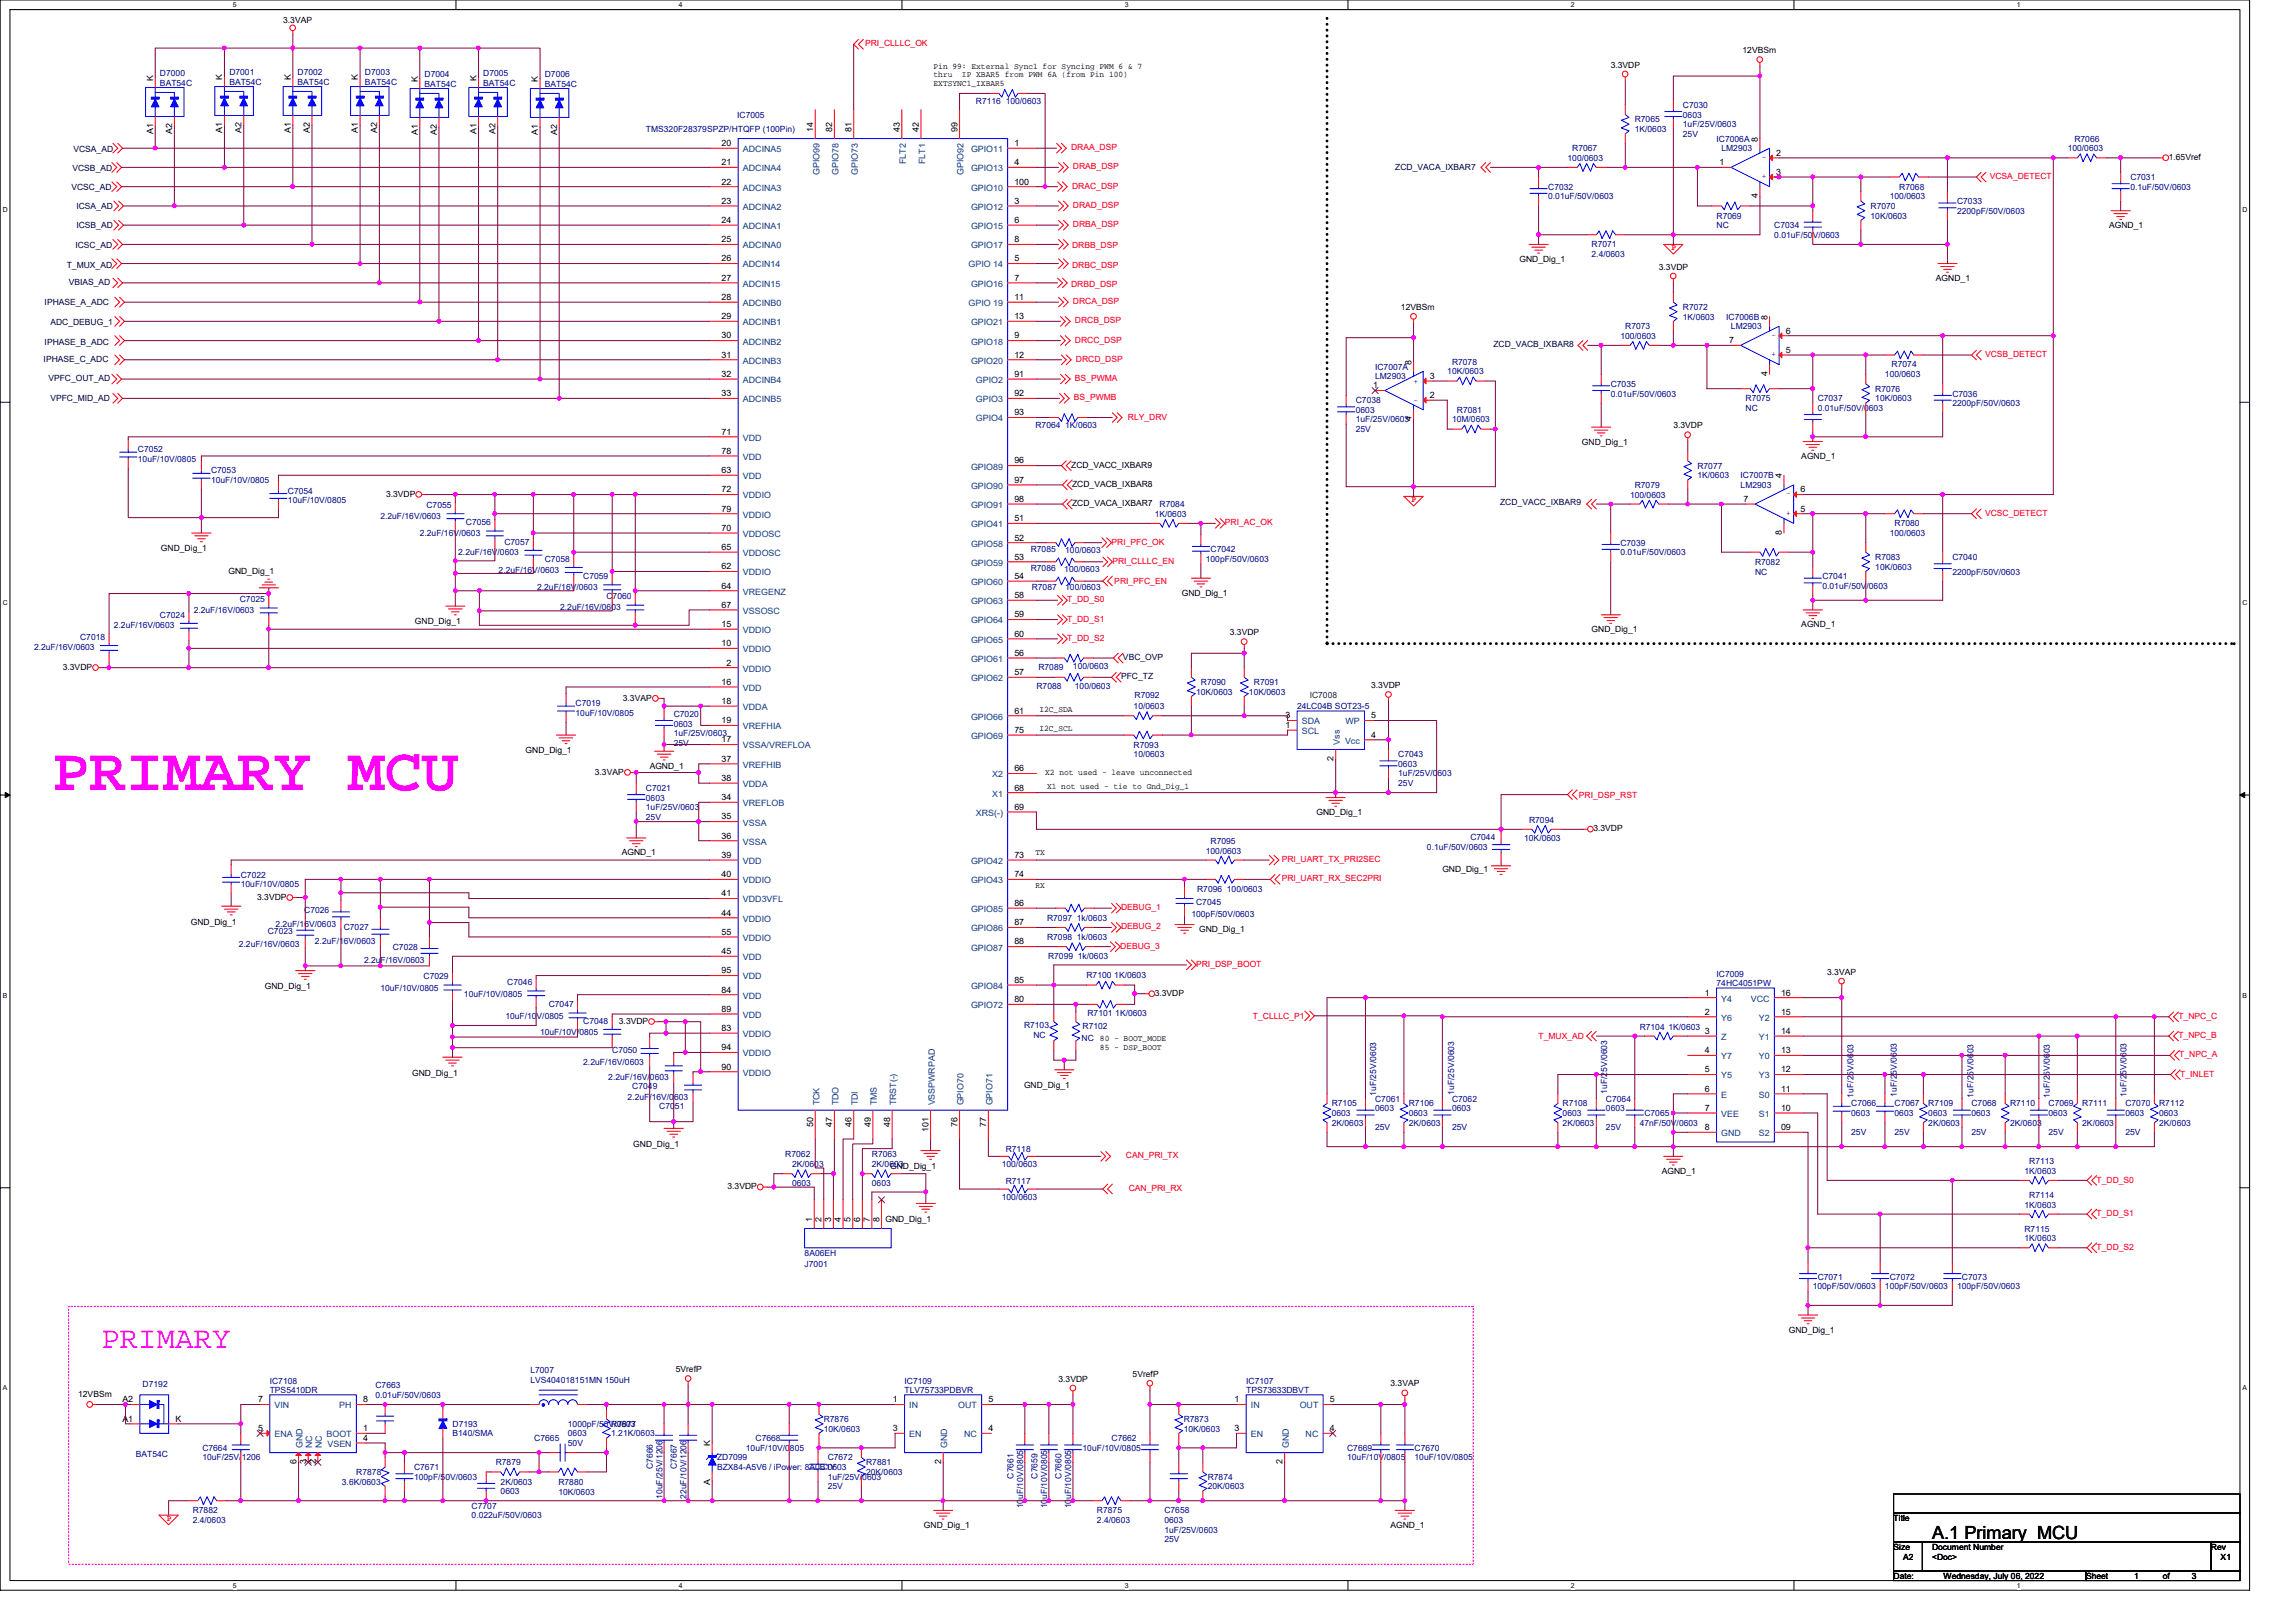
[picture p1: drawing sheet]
<svg xmlns="http://www.w3.org/2000/svg" width="297mm" height="210mm" viewBox="0 0 297 210" stroke-linecap="round" stroke-linejoin="round" font-family="sans-serif">
<defs><g id="words">
<text font-size="8" fill="#f0f" x="6.8" y="102.2">PRIMARY MCU</text>
<text font-size="4" fill="#f0f" x="13.1" y="174.5">PRIMARY</text>
<text font-size="2.3" x="250" y="199.1">A.1 Primary_MCU</text>
<g font-size="1.1">
<text x="36.6" y="3">3.3VAP</text>
<text x="19.8" y="10.5" transform="rotate(-90 19.8 10.5)">K</text>
<text x="28.8" y="10.3" transform="rotate(-90 28.8 10.3)">K</text>
<text x="37.6" y="10.3" transform="rotate(-90 37.6 10.3)">K</text>
<text x="46.3" y="10.3" transform="rotate(-90 46.3 10.3)">K</text>
<text x="54" y="10.6" transform="rotate(-90 54 10.6)">K</text>
<text x="61.6" y="10.5" transform="rotate(-90 61.6 10.5)">K</text>
<text x="69.6" y="10.6" transform="rotate(-90 69.6 10.6)">K</text>
<text x="120.8" y="8.9">Pin 99: External Sync1 for Syncing PWM 6 &amp; 7</text>
<text x="120.8" y="10">thru</text>
<text x="120.8" y="11.1">EXTSYNC1_IXBAR5</text>
<text x="124.5" y="10">IP XBAR5 from PWM 6A (from Pin 100)</text>
<text x="208.4" y="8.7">3.3VDP</text>
<text x="225.4" y="6.9">12VBSm</text>
<text x="19.8" y="17.3" transform="rotate(-90 19.8 17.3)">A1</text>
<text x="22.3" y="17.3" transform="rotate(-90 22.3 17.3)">A2</text>
<text x="28.8" y="17.2" transform="rotate(-90 28.8 17.2)">A1</text>
<text x="31.3" y="17.2" transform="rotate(-90 31.3 17.2)">A2</text>
<text x="37.6" y="17.2" transform="rotate(-90 37.6 17.2)">A1</text>
<text x="40.1" y="17.2" transform="rotate(-90 40.1 17.2)">A2</text>
<text x="46.3" y="17.2" transform="rotate(-90 46.3 17.2)">A1</text>
<text x="48.8" y="17.2" transform="rotate(-90 48.8 17.2)">A2</text>
<text x="54" y="17.5" transform="rotate(-90 54 17.5)">A1</text>
<text x="56.5" y="17.5" transform="rotate(-90 56.5 17.5)">A2</text>
<text x="61.6" y="17.3" transform="rotate(-90 61.6 17.3)">A1</text>
<text x="64.1" y="17.3" transform="rotate(-90 64.1 17.3)">A2</text>
<text x="69.6" y="17.5" transform="rotate(-90 69.6 17.5)">A1</text>
<text x="72.1" y="17.5" transform="rotate(-90 72.1 17.5)">A2</text>
<text x="105.2" y="17.1" transform="rotate(-90 105.2 17.1)">14</text>
<text x="107.7" y="17.1" transform="rotate(-90 107.7 17.1)">82</text>
<text x="110.2" y="17.1" transform="rotate(-90 110.2 17.1)">81</text>
<text x="116.4" y="17.1" transform="rotate(-90 116.4 17.1)">43</text>
<text x="118.9" y="17.1" transform="rotate(-90 118.9 17.1)">42</text>
<text x="123.9" y="17.1" transform="rotate(-90 123.9 17.1)">99</text>
<text x="93.4" y="21.4">21</text>
<text x="93.4" y="23.9">22</text>
<text x="93.4" y="18.9">20</text>
<text x="131.2" y="18.9">1</text>
<text x="131.2" y="21.4">4</text>
<text x="131.2" y="23.9">100</text>
<text x="222.4" y="21.4">1</text>
<text x="227.4" y="18.3" transform="rotate(-90 227.4 18.3)">8</text>
<text x="229.8" y="22.6">3</text>
<text x="229.8" y="20.2">2</text>
<text x="280.6" y="20.7">1.65Vref</text>
<text x="93.4" y="26.4">23</text>
<text x="93.4" y="28.9">24</text>
<text x="131.2" y="26.4">3</text>
<text x="131.2" y="28.9">6</text>
<text x="227.4" y="25.7" transform="rotate(-90 227.4 25.7)">4</text>
<text x="272.9" y="29.5">AGND_1</text>
<text x="93.4" y="31.3">25</text>
<text x="93.4" y="33.8">26</text>
<text x="131.2" y="31.3">8</text>
<text x="131.2" y="33.8">5</text>
<text x="196.6" y="33.9">GND_Dig_1</text>
<text x="214.6" y="34.9">3.3VDP</text>
<text x="93.4" y="38.8">28</text>
<text x="93.4" y="41.3">29</text>
<text x="93.4" y="36.3">27</text>
<text x="131.2" y="36.3">7</text>
<text x="131.2" y="41.3">13</text>
<text x="131.2" y="38.8">11</text>
<text x="181.2" y="40.1">12VBSm</text>
<text x="228.7" y="41.3" transform="rotate(-90 228.7 41.3)">8</text>
<text x="250.5" y="36.4">AGND_1</text>
<text x="93.4" y="43.8">30</text>
<text x="93.4" y="46.3">31</text>
<text x="131.2" y="43.8">9</text>
<text x="131.2" y="46.3">12</text>
<text x="182.6" y="47.2" transform="rotate(-90 182.6 47.2)">8</text>
<text x="223.7" y="44.4">7</text>
<text x="231" y="45.7">5</text>
<text x="231" y="43.2">6</text>
<text x="93.4" y="48.8">32</text>
<text x="93.4" y="51.3">33</text>
<text x="131.2" y="48.8">91</text>
<text x="131.2" y="51.3">92</text>
<text x="131.2" y="53.7">93</text>
<text x="177.6" y="50.2">1</text>
<text x="185" y="49">3</text>
<text x="185" y="51.5">2</text>
<text x="228.7" y="48.7" transform="rotate(-90 228.7 48.7)">4</text>
<text x="93.4" y="58.7">78</text>
<text x="93.4" y="56.2">71</text>
<text x="131.2" y="60">96</text>
<text x="182.6" y="54.5" transform="rotate(-90 182.6 54.5)">4</text>
<text x="204.7" y="57.5">GND_Dig_1</text>
<text x="216.5" y="55.4">3.3VDP</text>
<text x="233" y="59.4">AGND_1</text>
<text x="49.9" y="64.2">3.3VDP</text>
<text x="93.4" y="61.2">63</text>
<text x="93.4" y="63.7">72</text>
<text x="131.2" y="62.5">97</text>
<text x="131.2" y="64.9">98</text>
<text x="138.6" y="60.5">ZCD_VACC_IXBAR9</text>
<text x="138.7" y="63">ZCD_VACB_IXBAR8</text>
<text x="138.7" y="65.5">ZCD_VACA_IXBAR7</text>
<text x="225.5" y="64.9">7</text>
<text x="230.5" y="61.9" transform="rotate(-90 230.5 61.9)">4</text>
<text x="232.9" y="63.7">6</text>
<text x="20.8" y="71.3">GND_Dig_1</text>
<text x="93.4" y="66.2">79</text>
<text x="93.4" y="71.2">65</text>
<text x="93.4" y="68.7">70</text>
<text x="131.2" y="67.4">51</text>
<text x="131.2" y="69.9">52</text>
<text x="230.5" y="69.2" transform="rotate(-90 230.5 69.2)">8</text>
<text x="232.9" y="66.2">5</text>
<text x="29.5" y="74.2">GND_Dig_1</text>
<text x="93.4" y="73.7">62</text>
<text x="93.4" y="76.2">64</text>
<text x="131.2" y="74.9">54</text>
<text x="131.2" y="77.4">58</text>
<text x="131.2" y="72.4">53</text>
<text x="152.9" y="77.1">GND_Dig_1</text>
<text x="53.7" y="80.8">GND_Dig_1</text>
<text x="93.4" y="83.6">10</text>
<text x="93.4" y="81.1">15</text>
<text x="93.4" y="78.6">67</text>
<text x="131.2" y="79.9">59</text>
<text x="131.2" y="82.4">60</text>
<text x="159.1" y="82.2">3.3VDP</text>
<text x="205.9" y="81.8">GND_Dig_1</text>
<text x="233" y="81.2">AGND_1</text>
<text x="8.1" y="86.7">3.3VDP</text>
<text x="93.4" y="88.6">16</text>
<text x="94" y="86.1">2</text>
<text x="131.2" y="87.4">57</text>
<text x="131.2" y="84.9">56</text>
<text x="177.4" y="89">3.3VDP</text>
<text x="80.6" y="90.6">3.3VAP</text>
<text x="93.4" y="93.6">19</text>
<text x="93.4" y="91.1">18</text>
<text x="131.2" y="92.3">61</text>
<text x="131.2" y="94.8">75</text>
<text x="134.5" y="92.1">I2C_SDA</text>
<text x="134.5" y="94.6">I2C_SCL</text>
<text x="166.3" y="92.9">3</text>
<text x="166.3" y="94.2">1</text>
<text x="177.4" y="95.4">4</text>
<text x="177.4" y="92.9">5</text>
<text x="68" y="97.5">GND_Dig_1</text>
<text x="77" y="100.2">3.3VAP</text>
<text x="84" y="99.5">AGND_1</text>
<text x="93.4" y="96.1">17</text>
<text x="93.4" y="98.6">37</text>
<text x="93.4" y="101">38</text>
<text x="131.2" y="99.8">66</text>
<text x="135.2" y="100.2">X2 not used - leave unconnected</text>
<text x="172.5" y="98.5" transform="rotate(-90 172.5 98.5)">2</text>
<text x="93.4" y="103.5">34</text>
<text x="93.4" y="106">35</text>
<text x="131.2" y="102.3">68</text>
<text x="131.2" y="104.8">69</text>
<text x="135.5" y="102.1">X1 not used - tie to Gnd_Dig_1</text>
<text x="170.3" y="105.5">GND_Dig_1</text>
<text x="206.1" y="107.5">3.3VDP</text>
<text x="80.5" y="110.7">AGND_1</text>
<text x="93.4" y="108.5">36</text>
<text x="93.4" y="111">39</text>
<text x="93.4" y="113.5">40</text>
<text x="131.2" y="113.5">74</text>
<text x="131.2" y="111">73</text>
<text x="134" y="110.6">TX</text>
<text x="186.6" y="112.8">GND_Dig_1</text>
<text x="24.7" y="119.6">GND_Dig_1</text>
<text x="33.3" y="116.4">3.3VDP</text>
<text x="93.4" y="118.5">44</text>
<text x="93.4" y="116">41</text>
<text x="131.2" y="117.2">86</text>
<text x="131.2" y="119.7">87</text>
<text x="134" y="114.9">RX</text>
<text x="93.4" y="123.4">45</text>
<text x="93.4" y="125.9">95</text>
<text x="93.4" y="120.9">55</text>
<text x="131.2" y="122.2">88</text>
<text x="155.1" y="120.6">GND_Dig_1</text>
<text x="34.3" y="128">GND_Dig_1</text>
<text x="93.4" y="128.4">84</text>
<text x="93.4" y="130.9">89</text>
<text x="131.2" y="129.7">80</text>
<text x="131.2" y="127.2">85</text>
<text x="149.4" y="128.8">3.3VDP</text>
<text x="220.6" y="128.8">1</text>
<text x="220.6" y="131.3">2</text>
<text x="230.4" y="131.3">15</text>
<text x="230.4" y="128.8">16</text>
<text x="236.4" y="126.1">3.3VAP</text>
<text x="80.1" y="132.4">3.3VDP</text>
<text x="93.4" y="133.4">83</text>
<text x="93.4" y="135.9">94</text>
<text x="142.3" y="134.7">80 - BOOT_MODE</text>
<text x="142.3" y="135.8">85 - DSP_BOOT</text>
<text x="220.6" y="133.8">3</text>
<text x="220.6" y="136.3">4</text>
<text x="230.4" y="133.8">14</text>
<text x="230.4" y="136.3">13</text>
<text x="53.3" y="139.2">GND_Dig_1</text>
<text x="93.4" y="138.4">90</text>
<text x="132.5" y="140.8">GND_Dig_1</text>
<text x="220.6" y="138.7">5</text>
<text x="220.6" y="141.2">6</text>
<text x="220.6" y="143.7">7</text>
<text x="230.4" y="138.7">12</text>
<text x="230.4" y="141.2">11</text>
<text x="230.4" y="143.7">10</text>
<text x="81.9" y="148.4">GND_Dig_1</text>
<text x="105.2" y="145.8" transform="rotate(-90 105.2 145.8)">50</text>
<text x="107.7" y="145.8" transform="rotate(-90 107.7 145.8)">47</text>
<text x="110.2" y="145.8" transform="rotate(-90 110.2 145.8)">46</text>
<text x="112.6" y="145.8" transform="rotate(-90 112.6 145.8)">49</text>
<text x="115.1" y="145.8" transform="rotate(-90 115.1 145.8)">48</text>
<text x="120.1" y="146.4" transform="rotate(-90 120.1 146.4)">101</text>
<text x="123.9" y="145.8" transform="rotate(-90 123.9 145.8)">76</text>
<text x="127.6" y="145.8" transform="rotate(-90 127.6 145.8)">77</text>
<text x="220.6" y="146.2">8</text>
<text x="230.4" y="146.2">09</text>
<text x="94.1" y="153.9">3.3VDP</text>
<text x="115.2" y="151.2">GND_Dig_1</text>
<text x="215" y="151.9">AGND_1</text>
<text x="105.1" y="158.1" transform="rotate(-90 105.1 158.1)">1</text>
<text x="106.3" y="158.1" transform="rotate(-90 106.3 158.1)">2</text>
<text x="107.5" y="158.1" transform="rotate(-90 107.5 158.1)">3</text>
<text x="108.8" y="158.1" transform="rotate(-90 108.8 158.1)">4</text>
<text x="110" y="158.1" transform="rotate(-90 110 158.1)">5</text>
<text x="111.3" y="158.1" transform="rotate(-90 111.3 158.1)">6</text>
<text x="112.5" y="158.1" transform="rotate(-90 112.5 158.1)">7</text>
<text x="113.8" y="158.1" transform="rotate(-90 113.8 158.1)">8</text>
<text x="114.6" y="158.1">GND_Dig_1</text>
<text x="231.4" y="172.4">GND_Dig_1</text>
<text x="87.4" y="177.5">5VrefP</text>
<text x="136.9" y="178.8">3.3VDP</text>
<text x="146.5" y="178.1">5VrefP</text>
<text x="179.9" y="179.4">3.3VAP</text>
<text x="10.1" y="180.7">12VBSm</text>
<text x="15.8" y="183.9">A1</text>
<text x="15.8" y="181.4">A2</text>
<text x="22.7" y="183.9">K</text>
<text x="33.4" y="185.2">5</text>
<text x="33.4" y="181.4">7</text>
<text x="47" y="185.2">1</text>
<text x="47" y="181.4">8</text>
<text x="115.5" y="181.4">1</text>
<text x="115.5" y="185.2">3</text>
<text x="127.9" y="185.2">4</text>
<text x="127.9" y="181.4">5</text>
<text x="159.7" y="181.4">1</text>
<text x="159.7" y="185.2">3</text>
<text x="172" y="185.2">4</text>
<text x="172" y="181.4">5</text>
<text x="38.4" y="189.4" transform="rotate(-90 38.4 189.4)">6</text>
<text x="39.6" y="189.4" transform="rotate(-90 39.6 189.4)">3</text>
<text x="40.8" y="189.4" transform="rotate(-90 40.8 189.4)">2</text>
<text x="47" y="186.4">4</text>
<text x="91.9" y="187.1" transform="rotate(-90 91.9 187.1)">K</text>
<text x="121.7" y="189.4" transform="rotate(-90 121.7 189.4)">2</text>
<text x="165.9" y="189.4" transform="rotate(-90 165.9 189.4)">2</text>
<text x="91.9" y="192.1" transform="rotate(-90 91.9 192.1)">A</text>
<text x="119.5" y="197.7">GND_Dig_1</text>
<text x="179.9" y="197.7">AGND_1</text>
<text x="245" y="196.8">Title</text>
<text x="245" y="200.5">Size</text>
<text x="246.2" y="201.8">A2</text>
<text x="250" y="200.5">Document Number</text>
<text x="250" y="201.8">&lt;Doc&gt;</text>
<text x="286" y="200.5">Rev</text>
<text x="287.3" y="201.8">X1</text>
<text x="245" y="204.3">Date:</text>
<text x="251.5" y="204.3">Wednesday, July 06, 2022</text>
<text x="269.9" y="204.3">Sheet</text>
<text x="276.1" y="204.3">1</text>
<text x="279.8" y="204.3">of</text>
<text x="283.6" y="204.3">3</text>
</g>
<g font-size="1.1" fill="#f00">
<text x="111.9" y="6">PRI_CLLLC_OK</text>
<text x="138.6" y="19.4">DRAA_DSP</text>
<text x="138.8" y="21.9">DRAB_DSP</text>
<text x="257.4" y="23.2">VCSA_DETECT</text>
<text x="138.7" y="24.4">DRAC_DSP</text>
<text x="138.8" y="26.9">DRAD_DSP</text>
<text x="138.8" y="29.4">DRBA_DSP</text>
<text x="138.7" y="32.1">DRBB_DSP</text>
<text x="138.7" y="34.6">DRBC_DSP</text>
<text x="216.2" y="32.4">P</text>
<text x="138.6" y="37.1">DRBD_DSP</text>
<text x="138.8" y="39.3">DRCA_DSP</text>
<text x="139.1" y="41.8">DRCB_DSP</text>
<text x="139.1" y="44.3">DRCC_DSP</text>
<text x="139.2" y="46.8">DRCD_DSP</text>
<text x="256.8" y="46.2">VCSB_DETECT</text>
<text x="138.9" y="51.8">BS_PWMB</text>
<text x="139.1" y="49.3">BS_PWMA</text>
<text x="145.9" y="54.3">RLY_DRV</text>
<text x="182.6" y="65">P</text>
<text x="143.8" y="70.5">PRI_PFC_OK</text>
<text x="158.5" y="68">PRI_AC_OK</text>
<text x="256.8" y="66.7">VCSC_DETECT</text>
<text x="138.1" y="77.9">T_DD_S0</text>
<text x="143.9" y="73">PRI_CLLLC_EN</text>
<text x="144.2" y="75.6">PRI_PFC_EN</text>
<text x="138.1" y="80.4">T_DD_S1</text>
<text x="138.1" y="82.9">T_DD_S2</text>
<text x="204.3" y="103.2">PRI_DSP_RST</text>
<text x="165.8" y="111.5">PRI_UART_TX_PRI2SEC</text>
<text x="145" y="117.8">DEBUG_1</text>
<text x="165.8" y="114">PRI_UART_RX_SEC2PRI</text>
<text x="144.9" y="122.7">DEBUG_3</text>
<text x="145" y="120.2">DEBUG_2</text>
<text x="154.7" y="125.1">PRI_DSP_BOOT</text>
<text x="162.1" y="131.8">T_CLLLC_P1</text>
<text x="281.8" y="131.8">T_NPC_C</text>
<text x="199" y="134.5">T_MUX_AD</text>
<text x="281.8" y="134.3">T_NPC_B</text>
<text x="281.9" y="136.8">T_NPC_A</text>
<text x="282.1" y="139.3">T_INLET</text>
<text x="145.7" y="149.9">CAN_PRI_TX</text>
<text x="146" y="154.1">CAN_PRI_RX</text>
<text x="271.2" y="153">T_DD_S0</text>
<text x="271.2" y="157.3">T_DD_S1</text>
<text x="271.2" y="161.7">T_DD_S2</text>
<text x="21.6" y="196.8">P</text>
</g>
<g font-size="1.1" fill="#000080">
<text x="20.7" y="9.9">D7000</text>
<text x="20.7" y="11.1">BAT54C</text>
<text x="29.7" y="9.7">D7001</text>
<text x="29.7" y="11">BAT54C</text>
<text x="38.5" y="9.7">D7002</text>
<text x="38.5" y="11">BAT54C</text>
<text x="47.2" y="9.7">D7003</text>
<text x="47.2" y="11">BAT54C</text>
<text x="54.9" y="10">D7004</text>
<text x="54.9" y="11.2">BAT54C</text>
<text x="62.5" y="9.9">D7005</text>
<text x="62.5" y="11.1">BAT54C</text>
<text x="70.5" y="10">D7006</text>
<text x="70.5" y="11.2">BAT54C</text>
<text x="83.6" y="17.1">TMS320F28379SPZP/HTQFP (100Pin)</text>
<text x="95.4" y="15.2">IC7005</text>
<text x="126.3" y="13.5">R7116 100/0603</text>
<text x="211.5" y="15.8">R7065</text>
<text x="211.5" y="17.1">1K/0603</text>
<text x="217.7" y="14">C7030</text>
<text x="217.7" y="16.4">1uF/25V/0603</text>
<text x="217.7" y="17.7">25V</text>
<text x="217.7" y="15.2">0603</text>
<text x="202.8" y="20.8">100/0603</text>
<text x="203.4" y="19.6">R7067</text>
<text x="222.1" y="18.3">IC7006A</text>
<text x="222.7" y="19.6">LM2903</text>
<text x="267.5" y="19.6">100/0603</text>
<text x="268.4" y="18.3">R7066</text>
<text x="275.6" y="23.3">C7031</text>
<text x="200.3" y="24.6">C7032</text>
<text x="200.3" y="25.8">0.01uF/50V/0603</text>
<text x="222.1" y="28.3">R7069</text>
<text x="222.1" y="29.5">NC</text>
<text x="229.5" y="29.5">C7034</text>
<text x="242" y="27">R7070</text>
<text x="242" y="28.3">10K/0603</text>
<text x="244.5" y="25.8">100/0603</text>
<text x="245.7" y="24.6">R7068</text>
<text x="253.2" y="26.4">C7033</text>
<text x="253.2" y="27.7">2200pF/50V/0603</text>
<text x="275.6" y="24.6">0.1uF/50V/0603</text>
<text x="205.9" y="32">R7071</text>
<text x="205.9" y="33.3">2.4/0603</text>
<text x="229.5" y="30.8">0.01uF/50V/0603</text>
<text x="217.7" y="40.1">R7072</text>
<text x="217.7" y="41.3">1K/0603</text>
<text x="223.3" y="41.3">IC7006B</text>
<text x="177.9" y="47.8">IC7007A</text>
<text x="187.9" y="47.2">R7078</text>
<text x="209.6" y="43.8">100/0603</text>
<text x="210.3" y="42.6">R7073</text>
<text x="223.9" y="42.6">LM2903</text>
<text x="244.7" y="47.4">R7074</text>
<text x="175.4" y="52.2">C7038</text>
<text x="175.4" y="53.4">0603</text>
<text x="177.9" y="49.1">LM2903</text>
<text x="187.2" y="48.4">10K/0603</text>
<text x="188.5" y="53.4">R7081</text>
<text x="208.4" y="50.1">C7035</text>
<text x="208.4" y="51.3">0.01uF/50V/0603</text>
<text x="225.8" y="51.9">R7075</text>
<text x="225.8" y="53.2">NC</text>
<text x="235.2" y="51.9">C7037</text>
<text x="235.2" y="53.2">0.01uF/50V/0603</text>
<text x="242.6" y="50.7">R7076</text>
<text x="242.6" y="51.9">10K/0603</text>
<text x="243.9" y="48.8">100/0603</text>
<text x="252.6" y="51.3">C7036</text>
<text x="252.6" y="52.6">2200pF/50V/0603</text>
<text x="17.8" y="58.5">C7052</text>
<text x="17.8" y="59.8">10uF/10V/0805</text>
<text x="134" y="55.4">R7064 1K/0603</text>
<text x="175.4" y="54.7">1uF/25V/0603</text>
<text x="175.4" y="55.9">25V</text>
<text x="187.9" y="54.7">10M/0603</text>
<text x="27.3" y="61.3">C7053</text>
<text x="27.3" y="62.5">10uF/10V/0805</text>
<text x="37.2" y="63.9">C7054</text>
<text x="37.2" y="65.1">10uF/10V/0805</text>
<text x="55.2" y="65.7">C7055</text>
<text x="150" y="65.6">R7084</text>
<text x="210.9" y="64.4">100/0603</text>
<text x="211.5" y="63.1">R7079</text>
<text x="219.6" y="60.6">R7077</text>
<text x="219.6" y="61.9">1K/0603</text>
<text x="225.2" y="61.9">IC7007B</text>
<text x="225.2" y="63.1">LM2903</text>
<text x="49.2" y="67.1">2.2uF/16V/0603</text>
<text x="54.3" y="69.3">2.2uF/16V/0603</text>
<text x="59.3" y="71.8">2.2uF/16V/0603</text>
<text x="60.3" y="68">C7056</text>
<text x="65.3" y="70.5">C7057</text>
<text x="133.3" y="71.5">R7085</text>
<text x="137.8" y="71.6">100/0603</text>
<text x="149.4" y="66.9">1K/0603</text>
<text x="156.6" y="71.5">C7042</text>
<text x="209.6" y="70.6">C7039</text>
<text x="209.6" y="71.8">0.01uF/50V/0603</text>
<text x="244.5" y="69.3">100/0603</text>
<text x="245.1" y="68.1">R7080</text>
<text x="31" y="77.9">C7025</text>
<text x="64.5" y="74.1">2.2uF/16V/0603</text>
<text x="69.5" y="76.3">2.2uF/16V/0603</text>
<text x="70.5" y="72.7">C7058</text>
<text x="75.5" y="75">C7059</text>
<text x="78.5" y="77.6">C7060</text>
<text x="133.3" y="73.8">R7086</text>
<text x="133.5" y="76.3">R7087</text>
<text x="137.7" y="74">100/0603</text>
<text x="137.8" y="76.3">100/0603</text>
<text x="156" y="72.7">100pF/50V/0603</text>
<text x="227.1" y="73.1">R7082</text>
<text x="227.1" y="74.3">NC</text>
<text x="235.8" y="75">C7041</text>
<text x="235.8" y="76.2">0.01uF/50V/0603</text>
<text x="242.6" y="72.5">R7083</text>
<text x="242.6" y="73.7">10K/0603</text>
<text x="252.6" y="72.5">C7040</text>
<text x="252.6" y="74.3">2200pF/50V/0603</text>
<text x="10.4" y="82.8">C7018</text>
<text x="14.7" y="81.3">2.2uF/16V/0603</text>
<text x="20.7" y="79.9">C7024</text>
<text x="25.1" y="79.3">2.2uF/16V/0603</text>
<text x="72.5" y="78.9">2.2uF/16V/0603</text>
<text x="4.4" y="84.2">2.2uF/16V/0603</text>
<text x="134.1" y="89.1">R7088</text>
<text x="134.3" y="86.7">R7089</text>
<text x="138.8" y="86.5">100/0603</text>
<text x="139.1" y="89.1">100/0603</text>
<text x="154.7" y="89.9">10K/0603</text>
<text x="155.4" y="88.6">R7090</text>
<text x="161.6" y="89.9">10K/0603</text>
<text x="162.2" y="88.6">R7091</text>
<text x="74.5" y="91.4">C7019</text>
<text x="74.5" y="92.6">10uF/10V/0805</text>
<text x="87.2" y="92.8">C7020</text>
<text x="87.2" y="95.2">1uF/25V/0603</text>
<text x="87.2" y="94">0603</text>
<text x="146.7" y="91.8">10/0603</text>
<text x="146.8" y="90.3">R7092</text>
<text x="167.8" y="91.8">24LC04B SOT23-5</text>
<text x="87.2" y="96.5">25V</text>
<text x="146.7" y="96.7">R7093</text>
<text x="146.7" y="98">10/0603</text>
<text x="180.9" y="98">C7043</text>
<text x="180.9" y="100.5">1uF/25V/0603</text>
<text x="180.9" y="101.7">25V</text>
<text x="180.9" y="99.2">0603</text>
<text x="83.6" y="102.3">C7021</text>
<text x="83.6" y="104.8">1uF/25V/0603</text>
<text x="83.6" y="106.1">25V</text>
<text x="83.6" y="103.6">0603</text>
<text x="197.8" y="106.4">R7094</text>
<text x="31.2" y="113.5">C7022</text>
<text x="156" y="110.4">100/0603</text>
<text x="156.6" y="109.2">R7095</text>
<text x="184.6" y="109.9">0.1uF/50V/0603</text>
<text x="190.2" y="108.7">C7044</text>
<text x="197.2" y="108.8">10K/0603</text>
<text x="31.2" y="114.8">10uF/10V/0805</text>
<text x="35.6" y="119.9">2.2uF/16V/0603</text>
<text x="39.4" y="118.1">C7026</text>
<text x="135.5" y="119.1">R7097 1k/0603</text>
<text x="154.1" y="118.6">100pF/50V/0603</text>
<text x="154.7" y="117.1">C7045</text>
<text x="154.9" y="115.4">R7096 100/0603</text>
<text x="30.9" y="122.5">2.2uF/16V/0603</text>
<text x="34.6" y="120.9">C7023</text>
<text x="40.7" y="122.1">2.2uF/16V/0603</text>
<text x="44.5" y="120.4">C7027</text>
<text x="47.1" y="124.6">2.2uF/16V/0603</text>
<text x="50.8" y="122.9">C7028</text>
<text x="135.5" y="121.6">R7098 1k/0603</text>
<text x="135.6" y="124.1">R7099 1k/0603</text>
<text x="49.2" y="128.2">10uF/10V/0805</text>
<text x="54.8" y="126.7">C7029</text>
<text x="60" y="129">10uF/10V/0805</text>
<text x="65.4" y="131.8">10uF/10V/0805</text>
<text x="65.6" y="127.5">C7046</text>
<text x="71" y="130.3">C7047</text>
<text x="140.6" y="126.5">R7100 1K/0603</text>
<text x="140.7" y="131.4">R7101 1K/0603</text>
<text x="222.1" y="126.3">IC7009</text>
<text x="222.1" y="127.6">74HC4051PW</text>
<text x="69.9" y="133.9">10uF/10V/0805</text>
<text x="75.5" y="137.8">2.2uF/16V/0603</text>
<text x="75.5" y="132.4">C7048</text>
<text x="79.2" y="136.2">C7050</text>
<text x="132.5" y="132.9">R7103</text>
<text x="133.7" y="134.3">NC</text>
<text x="139.9" y="134.7">NC</text>
<text x="140.1" y="133.1">R7102</text>
<text x="212.1" y="133.2">R7104 1K/0603</text>
<text x="78.7" y="139.8">2.2uF/16V/0603</text>
<text x="81.2" y="142.3">2.2uF/16V/0603</text>
<text x="81.8" y="140.9">C7049</text>
<text x="85.3" y="143.5">C7051</text>
<text x="172.3" y="143.2">R7105</text>
<text x="177.9" y="142.5">C7061</text>
<text x="177.9" y="143.8">0603</text>
<text x="178.1" y="141.8" transform="rotate(-90 178.1 141.8)">1uF/25V/0603</text>
<text x="182.3" y="143.2">R7106</text>
<text x="187.9" y="142.5">C7062</text>
<text x="187.9" y="143.8">0603</text>
<text x="188.1" y="141.6" transform="rotate(-90 188.1 141.6)">1uF/25V/0603</text>
<text x="202.2" y="143.2">R7108</text>
<text x="207.8" y="142.5">C7064</text>
<text x="207.8" y="143.8">0603</text>
<text x="207.9" y="141.5" transform="rotate(-90 207.9 141.5)">1uF/25V/0603</text>
<text x="239.5" y="143.2">C7066</text>
<text x="239.8" y="142" transform="rotate(-90 239.8 142)">1uF/25V/0603</text>
<text x="245.1" y="143.2">C7067</text>
<text x="245.4" y="141.9" transform="rotate(-90 245.4 141.9)">1uF/25V/0603</text>
<text x="249.5" y="143.2">R7109</text>
<text x="255.1" y="143.2">C7068</text>
<text x="255.3" y="142" transform="rotate(-90 255.3 142)">1uF/25V/0603</text>
<text x="260.1" y="143.2">R7110</text>
<text x="265" y="143.2">C7069</text>
<text x="265.2" y="142" transform="rotate(-90 265.2 142)">1uF/25V/0603</text>
<text x="269.4" y="143.2">R7111</text>
<text x="275" y="143.2">C7070</text>
<text x="275.1" y="141.9" transform="rotate(-90 275.1 141.9)">1uF/25V/0603</text>
<text x="279.3" y="143.2">R7112</text>
<text x="101.6" y="149.8">R7062</text>
<text x="112.8" y="149.8">R7063</text>
<text x="130.1" y="149">R7118</text>
<text x="172.3" y="145.6">2K/0603</text>
<text x="172.3" y="144.4">0603</text>
<text x="177.9" y="146.3">25V</text>
<text x="182.3" y="145.6">2K/0603</text>
<text x="182.3" y="144.4">0603</text>
<text x="187.9" y="146.3">25V</text>
<text x="202.2" y="145.6">2K/0603</text>
<text x="202.2" y="144.4">0603</text>
<text x="207.8" y="146.3">25V</text>
<text x="212.1" y="145.6">47nF/50V/0603</text>
<text x="212.7" y="144.4">C7065</text>
<text x="239.5" y="144.4">0603</text>
<text x="239.5" y="146.9">25V</text>
<text x="245.1" y="146.9">25V</text>
<text x="245.1" y="144.4">0603</text>
<text x="249.5" y="145.6">2K/0603</text>
<text x="249.5" y="144.4">0603</text>
<text x="255.1" y="146.9">25V</text>
<text x="255.1" y="144.4">0603</text>
<text x="260.1" y="145.6">2K/0603</text>
<text x="265" y="146.9">25V</text>
<text x="265" y="144.4">0603</text>
<text x="269.4" y="145.6">2K/0603</text>
<text x="275" y="146.9">25V</text>
<text x="275" y="144.4">0603</text>
<text x="279.3" y="145.6">2K/0603</text>
<text x="279.3" y="144.4">0603</text>
<text x="102.5" y="151">2K/0603</text>
<text x="102.5" y="153.5">0603</text>
<text x="112.8" y="151">2K/0603</text>
<text x="112.8" y="153.5">0603</text>
<text x="129.6" y="155.2">100/0603</text>
<text x="129.6" y="151">100/0603</text>
<text x="130.1" y="153.2">R7117</text>
<text x="261.9" y="151.9">1K/0603</text>
<text x="262.5" y="155">R7114</text>
<text x="262.5" y="150.6">R7113</text>
<text x="261.9" y="156.2">1K/0603</text>
<text x="261.9" y="159.3">R7115</text>
<text x="261.9" y="160.6">1K/0603</text>
<text x="104.1" y="163.9">J7001</text>
<text x="104.1" y="162.5">8A06EH</text>
<text x="234.5" y="166.8">100pF/50V/0603</text>
<text x="235.2" y="165.6">C7071</text>
<text x="243.9" y="166.8">100pF/50V/0603</text>
<text x="244.5" y="165.6">C7072</text>
<text x="253.2" y="166.8">100pF/50V/0603</text>
<text x="253.8" y="165.6">C7073</text>
<text x="18.5" y="179.5">D7192</text>
<text x="34.9" y="179">IC7108</text>
<text x="48.6" y="179.6">C7663</text>
<text x="68.6" y="177.6">L7007</text>
<text x="68.6" y="178.9">LVS404018151MN 150uH</text>
<text x="117" y="179">IC7109</text>
<text x="161.2" y="179">IC7107</text>
<text x="34.9" y="180.2">TPS5410DR</text>
<text x="48.6" y="180.9">0.01uF/50V/0603</text>
<text x="58.5" y="184.6">D7193</text>
<text x="58.5" y="185.8">B140/SMA</text>
<text x="73.5" y="184.6">1000pF/50V/0603</text>
<text x="73.5" y="185.8">0603</text>
<text x="79.1" y="184.6">R7877</text>
<text x="79.1" y="185.8">1.21K/0603</text>
<text x="106.6" y="184">R7876</text>
<text x="106.6" y="185.2">10K/0603</text>
<text x="117" y="180.2">TLV75733PDBVR</text>
<text x="153.1" y="184">R7873</text>
<text x="153.1" y="185.2">10K/0603</text>
<text x="161.2" y="180.2">TPS73633DBVT</text>
<text x="17.6" y="188.4">BAT54C</text>
<text x="26.2" y="187.7">C7664</text>
<text x="26.2" y="189">10uF/25V/1206</text>
<text x="46.1" y="190.8">R7878</text>
<text x="53.6" y="190.2">C7671</text>
<text x="53.6" y="191.5">100pF/50V/0603</text>
<text x="64.1" y="189.6">R7879</text>
<text x="69.1" y="186.5">C7665</text>
<text x="73.5" y="187.1">50V</text>
<text x="84.5" y="190.1" transform="rotate(-90 84.5 190.1)">C7666</text>
<text x="87.6" y="190.1" transform="rotate(-90 87.6 190.1)">C7667</text>
<text x="92.8" y="189">ZD7099</text>
<text x="92.8" y="190.2">BZX84-A5V6 / iPower: 8A0B1Y</text>
<text x="96.5" y="187.7">10uF/10V/0805</text>
<text x="97.7" y="186.5">C7668</text>
<text x="107.1" y="189">C7672</text>
<text x="107.1" y="191.5">1uF/25V/0603</text>
<text x="107.1" y="190.2">0603</text>
<text x="112.1" y="189.6">R7881</text>
<text x="112.1" y="190.8">20K/0603</text>
<text x="131.1" y="191.3" transform="rotate(-90 131.1 191.3)">C7661</text>
<text x="134.2" y="191.3" transform="rotate(-90 134.2 191.3)">C7659</text>
<text x="137.3" y="191.3" transform="rotate(-90 137.3 191.3)">C7660</text>
<text x="140.1" y="187.7">10uF/10V/0805</text>
<text x="143.8" y="186.5">C7662</text>
<text x="156.2" y="191.5">R7874</text>
<text x="174.3" y="187.7">C7669</text>
<text x="174.3" y="189">10uF/10V/0805</text>
<text x="183" y="187.7">C7670</text>
<text x="183" y="189">10uF/10V/0805</text>
<text x="24.9" y="195.8">R7882</text>
<text x="24.9" y="197">2.4/0603</text>
<text x="44.2" y="192.1">3.6K/0603</text>
<text x="61" y="195.2">C7707</text>
<text x="61" y="196.4">0.022uF/50V/0603</text>
<text x="64.8" y="192.1">2K/0603</text>
<text x="64.8" y="193.3">0603</text>
<text x="72.2" y="192.1">R7880</text>
<text x="72.2" y="193.4">10K/0603</text>
<text x="85.7" y="193.9" transform="rotate(-90 85.7 193.9)">10uF/25V/1206</text>
<text x="88.8" y="193.9" transform="rotate(-90 88.8 193.9)">22uF/10V/1206</text>
<text x="107.1" y="192.7">25V</text>
<text x="132.4" y="195.2" transform="rotate(-90 132.4 195.2)">10uF/10V/0805</text>
<text x="135.5" y="195.2" transform="rotate(-90 135.5 195.2)">10uF/10V/0805</text>
<text x="138.6" y="195.2" transform="rotate(-90 138.6 195.2)">10uF/10V/0805</text>
<text x="141.9" y="195.8">R7875</text>
<text x="141.9" y="197">2.4/0603</text>
<text x="150.6" y="195.8">C7658</text>
<text x="150.6" y="197">0603</text>
<text x="156.2" y="192.7">20K/0603</text>
<text x="150.6" y="198.3">1uF/25V/0603</text>
<text x="150.6" y="199.5">25V</text>
</g>
<g font-size="1.1" fill="#000040">
<text x="9.4" y="22.2">VCSB_AD</text>
<text x="9.5" y="19.7">VCSA_AD</text>
<text x="180.5" y="22.1">ZCD_VACA_IXBAR7</text>
<text x="9.2" y="24.6">VCSC_AD</text>
<text x="9.9" y="27">ICSA_AD</text>
<text x="9.9" y="29.5">ICSB_AD</text>
<text x="8.6" y="34.6">T_MUX_AD</text>
<text x="9.8" y="32.1">ICSC_AD</text>
<text x="5.8" y="39.5">IPHASE_A_ADC</text>
<text x="8.9" y="36.9">VBIAS_AD</text>
<text x="5.6" y="46.8">IPHASE_C_ADC</text>
<text x="5.8" y="44.6">IPHASE_B_ADC</text>
<text x="6.5" y="42.1">ADC_DEBUG_1</text>
<text x="193.2" y="45">ZCD_VACB_IXBAR8</text>
<text x="6.3" y="49.3">VPFC_OUT_AD</text>
<text x="6.5" y="51.9">VPFC_MID_AD</text>
<text x="194.1" y="65.4">ZCD_VACC_IXBAR9</text>
<text x="145" y="87.9">PFC_TZ</text>
<text x="145.3" y="85.4">VBC_OVP</text>
</g>
<g font-size="1.1" fill="#004080">
<text x="96.1" y="22.2">ADCINA4</text>
<text x="96.1" y="19.7">ADCINA5</text>
<text x="106" y="22.7" transform="rotate(-90 106 22.7)">GPIO99</text>
<text x="108.5" y="22.7" transform="rotate(-90 108.5 22.7)">GPIO78</text>
<text x="111" y="22.7" transform="rotate(-90 111 22.7)">GPIO73</text>
<text x="117.2" y="21.2" transform="rotate(-90 117.2 21.2)">FLT2</text>
<text x="119.7" y="21.2" transform="rotate(-90 119.7 21.2)">FLT1</text>
<text x="124.7" y="22.7" transform="rotate(-90 124.7 22.7)">GPIO92</text>
<text x="125.6" y="19.7">GPIO11</text>
<text x="125.6" y="22.2">GPIO13</text>
<text x="96.1" y="27.2">ADCINA2</text>
<text x="96.1" y="24.7">ADCINA3</text>
<text x="96.1" y="29.6">ADCINA1</text>
<text x="125.6" y="27.2">GPIO12</text>
<text x="125.6" y="29.6">GPIO15</text>
<text x="125.6" y="24.7">GPIO10</text>
<text x="96.1" y="32.1">ADCINA0</text>
<text x="96.1" y="34.6">ADCIN14</text>
<text x="125.3" y="34.6">GPIO 14</text>
<text x="125.6" y="32.1">GPIO17</text>
<text x="96.1" y="39.6">ADCINB0</text>
<text x="96.1" y="37.1">ADCIN15</text>
<text x="125.3" y="39.6">GPIO 19</text>
<text x="125.6" y="37.1">GPIO16</text>
<text x="96.1" y="42.1">ADCINB1</text>
<text x="96.1" y="44.6">ADCINB2</text>
<text x="96.1" y="47.1">ADCINB3</text>
<text x="125.6" y="44.6">GPIO18</text>
<text x="125.6" y="42.1">GPIO21</text>
<text x="125.6" y="47.1">GPIO20</text>
<text x="96.1" y="49.6">ADCINB4</text>
<text x="96.1" y="52">ADCINB5</text>
<text x="126.3" y="49.6">GPIO2</text>
<text x="126.3" y="52">GPIO3</text>
<text x="96.1" y="59.5">VDD</text>
<text x="96.1" y="57">VDD</text>
<text x="126.3" y="54.5">GPIO4</text>
<text x="96.1" y="62">VDD</text>
<text x="96.1" y="64.5">VDDIO</text>
<text x="125.6" y="60.7">GPIO89</text>
<text x="125.6" y="63.2">GPIO90</text>
<text x="125.6" y="65.7">GPIO91</text>
<text x="96.1" y="67">VDDIO</text>
<text x="96.1" y="71.9">VDDOSC</text>
<text x="96.1" y="69.5">VDDOSC</text>
<text x="125.6" y="68.2">GPIO41</text>
<text x="125.6" y="70.7">GPIO58</text>
<text x="96.1" y="74.4">VDDIO</text>
<text x="96.1" y="76.9">VREGENZ</text>
<text x="125.6" y="75.7">GPIO60</text>
<text x="125.6" y="73.2">GPIO59</text>
<text x="96.1" y="81.9">VDDIO</text>
<text x="96.1" y="79.4">VSSOSC</text>
<text x="125.6" y="78.2">GPIO63</text>
<text x="125.6" y="80.7">GPIO64</text>
<text x="125.6" y="83.2">GPIO65</text>
<text x="96.1" y="84.4">VDDIO</text>
<text x="96.1" y="89.4">VDD</text>
<text x="96.1" y="86.9">VDDIO</text>
<text x="125.6" y="88.1">GPIO62</text>
<text x="125.6" y="85.6">GPIO61</text>
<text x="96.1" y="94.4">VREFHIA</text>
<text x="96.1" y="91.9">VDDA</text>
<text x="125.6" y="93.1">GPIO66</text>
<text x="125.6" y="95.6">GPIO69</text>
<text x="168.4" y="93.7">SDA</text>
<text x="168.4" y="95">SCL</text>
<text x="174.1" y="93.7">WP</text>
<text x="96.1" y="96.8">VSSA/VREFLOA</text>
<text x="96.1" y="99.3">VREFHIB</text>
<text x="96.1" y="101.8">VDDA</text>
<text x="128.4" y="100.6">X2</text>
<text x="173.3" y="96.4" transform="rotate(-90 173.3 96.4)">Vss</text>
<text x="174" y="96.2">Vcc</text>
<text x="96.1" y="104.3">VREFLOB</text>
<text x="96.1" y="106.8">VSSA</text>
<text x="126.3" y="105.6">XRS(-)</text>
<text x="128.4" y="103.1">X1</text>
<text x="96.1" y="109.3">VSSA</text>
<text x="96.1" y="111.8">VDD</text>
<text x="125.6" y="111.8">GPIO42</text>
<text x="96.1" y="119.3">VDDIO</text>
<text x="96.1" y="114.3">VDDIO</text>
<text x="96.1" y="116.8">VDD3VFL</text>
<text x="125.6" y="118">GPIO85</text>
<text x="125.6" y="114.3">GPIO43</text>
<text x="96.1" y="124.2">VDD</text>
<text x="96.1" y="121.7">VDDIO</text>
<text x="125.6" y="120.5">GPIO86</text>
<text x="125.6" y="123">GPIO87</text>
<text x="96.1" y="129.2">VDD</text>
<text x="96.1" y="131.7">VDD</text>
<text x="96.1" y="126.7">VDD</text>
<text x="125.6" y="130.5">GPIO72</text>
<text x="125.6" y="128">GPIO84</text>
<text x="222.7" y="129.6">Y4</text>
<text x="226.5" y="129.6">VCC</text>
<text x="96.1" y="134.2">VDDIO</text>
<text x="96.1" y="136.7">VDDIO</text>
<text x="222.7" y="132.1">Y6</text>
<text x="222.7" y="134.6">Z</text>
<text x="222.7" y="137.1">Y7</text>
<text x="227.5" y="132.1">Y2</text>
<text x="227.5" y="134.6">Y1</text>
<text x="227.5" y="137.1">Y0</text>
<text x="96.1" y="139.2">VDDIO</text>
<text x="106" y="143" transform="rotate(-90 106 143)">TCK</text>
<text x="108.5" y="143" transform="rotate(-90 108.5 143)">TDO</text>
<text x="111" y="143" transform="rotate(-90 111 143)">TDI</text>
<text x="113.4" y="143" transform="rotate(-90 113.4 143)">TMS</text>
<text x="115.9" y="143" transform="rotate(-90 115.9 143)">TRST(-)</text>
<text x="120.9" y="143" transform="rotate(-90 120.9 143)">VSSPWRPAD</text>
<text x="124.7" y="143" transform="rotate(-90 124.7 143)">GPIO70</text>
<text x="128.4" y="143" transform="rotate(-90 128.4 143)">GPIO71</text>
<text x="222.7" y="139.5">Y5</text>
<text x="222.7" y="142">E</text>
<text x="227.5" y="139.5">Y3</text>
<text x="227.5" y="142">S0</text>
<text x="222.7" y="144.5">VEE</text>
<text x="222.7" y="147">GND</text>
<text x="227.5" y="144.5">S1</text>
<text x="227.5" y="147">S2</text>
<text x="35.5" y="185.9">ENA</text>
<text x="35.5" y="182.2">VIN</text>
<text x="42.2" y="185.9">BOOT</text>
<text x="43.9" y="182.2">PH</text>
<text x="117.6" y="182.2">IN</text>
<text x="117.6" y="185.9">EN</text>
<text x="124" y="182.2">OUT</text>
<text x="124.7" y="185.9">NC</text>
<text x="161.8" y="182.2">IN</text>
<text x="161.8" y="185.9">EN</text>
<text x="168.1" y="182.2">OUT</text>
<text x="168.9" y="185.9">NC</text>
<text x="39.2" y="187.3" transform="rotate(-90 39.2 187.3)">GND</text>
<text x="40.4" y="187.3" transform="rotate(-90 40.4 187.3)">NC</text>
<text x="41.7" y="187.3" transform="rotate(-90 41.7 187.3)">NC</text>
<text x="42.4" y="187.2">VSEN</text>
<text x="122.6" y="187.3" transform="rotate(-90 122.6 187.3)">GND</text>
<text x="166.7" y="187.3" transform="rotate(-90 166.7 187.3)">GND</text>
</g>
<g font-size="1.1" fill="#00f">
<text x="228.6" y="22.5" transform="rotate(180 228.6 22.5)">+</text>
<text x="228.6" y="20" transform="rotate(180 228.6 20)">-</text>
<text x="229.8" y="45.5" transform="rotate(180 229.8 45.5)">+</text>
<text x="229.8" y="43" transform="rotate(180 229.8 43)">-</text>
<text x="182.9" y="49.7">+</text>
<text x="182.9" y="52.2">-</text>
<text x="231.7" y="63.6" transform="rotate(180 231.7 63.6)">-</text>
<text x="231.7" y="66.1" transform="rotate(180 231.7 66.1)">+</text>
</g>
<text font-size="1.1" fill="#004040" x="169.4" y="90.3">IC7008</text>
<g font-size=".9">
<text x="30.1" y="1">5</text>
<text x="87.8" y="1">4</text>
<text x="145.5" y="1">3</text>
<text x="203.2" y="1">2</text>
<text x="260.9" y="1">1</text>
<text x=".4" y="27.5">D</text>
<text x="290.1" y="27.5">D</text>
<text x=".4" y="78.3">C</text>
<text x="290.1" y="78.3">C</text>
<text x=".4" y="129.1">B</text>
<text x="290.1" y="129.1">B</text>
<text x=".4" y="179.9">A</text>
<text x="290.1" y="179.9">A</text>
<text x="30.1" y="205.4">5</text>
<text x="87.8" y="205.4">4</text>
<text x="145.5" y="205.4">3</text>
<text x="203.2" y="205.4">2</text>
<text x="260.9" y="205.4">1</text>
</g>
</g></defs>
<path d="M0 0h291v205.7h-291zM1.3 1.2h288.5v203.3h-288.5z" fill="none" stroke="#000" stroke-width=".13"/>
<g fill="#fff">
<path d="M30.1 .1h.5v1h-.5z"/>
<path d="M30.1 204.6h.5v1h-.5z"/>
</g>
<path d="M59 0v1.2M59 204.5v1.2" fill="none" stroke="#000" stroke-width=".13"/>
<g fill="#fff">
<path d="M87.8 .1h.5v1h-.5z"/>
<path d="M87.8 204.6h.5v1h-.5z"/>
</g>
<path d="M116.7 0v1.2M116.7 204.5v1.2" fill="none" stroke="#000" stroke-width=".13"/>
<g fill="#fff">
<path d="M145.5 .1h.5v1h-.5z"/>
<path d="M145.5 204.6h.5v1h-.5z"/>
</g>
<path d="M174.4 0v1.2M174.4 204.5v1.2" fill="none" stroke="#000" stroke-width=".13"/>
<g fill="#fff">
<path d="M203.2 .1h.5v1h-.5z"/>
<path d="M203.2 204.6h.5v1h-.5z"/>
</g>
<path d="M232.1 0v1.2M232.1 204.5v1.2" fill="none" stroke="#000" stroke-width=".13"/>
<g fill="#fff">
<path d="M260.9 .1h.5v1h-.5z"/>
<path d="M260.9 204.6h.5v1h-.5z"/>
<path d="M.4 26.6h.6v1h-.6z"/>
<path d="M290.1 26.6h.6v1h-.6z"/>
<path d="M.4 77.4h.6v1h-.6z"/>
<path d="M290.1 77.4h.6v1h-.6z"/>
</g>
<path d="M0 52h1.3M289.8 52h1.2" fill="none" stroke="#000" stroke-width=".13"/>
<g fill="#fff">
<path d="M.4 128.3h.5v1h-.5z"/>
<path d="M290.1 128.3h.6v1h-.6z"/>
</g>
<path d="M0 102.9h1.3M289.8 102.9h1.2" fill="none" stroke="#000" stroke-width=".13"/>
<path d="M.7 102.5l.6 .4-.6 .3zM289.8 102.9l.6-.4v.7z" fill="#000" stroke="#000" stroke-width=".13"/>
<g fill="#fff">
<path d="M.4 179.1h.5v1h-.5z"/>
<path d="M290.1 179.1h.6v1h-.6z"/>
</g>
<path d="M0 153.7h1.3M289.8 153.7h1.2M245 199.5h3.7v3.7h-3.7zM245 193.3h44.8v2.5h-44.8zM245 195.8h44.8v3.7h-44.8zM248.7 199.5h37.3v3.7h-37.3zM286 199.5h3.8v3.7h-3.8zM245 203.2h24.9v1.3h-24.9zM269.9 203.2h19.9v1.3h-19.9z" fill="none" stroke="#000" stroke-width=".13"/>
<path d="M171.7 2.4v80.9M171.7 83.3h.1M171.7 83.3h117.3M289 83.3h.1" fill="none" stroke="#000" stroke-width=".36" stroke-dasharray="0 .7"/>
<path d="M8.9 169h181.7v33.4h-181.7z" fill="none" stroke="#f0f" stroke-width=".13" stroke-dasharray=".2 .2"/>
<g fill="none" stroke="#f00" stroke-width=".13">
<path d="M14.6 18.5l.6 .7-.6 .6M15.2 18.5l.7 .7-.7 .6M20.1 15.1v1.2M20.1 10.1v1.2M22.6 15.1v1.2M29 14.9v1.3M29 10v1.2M31.5 14.9v1.3M37.9 4v.5M37.9 14.9v1.3M37.9 10v1.2M40.4 14.9v1.3"/>
<path d="M46.6 14.9v1.3M46.6 10v1.2M49.1 14.9v1.3M54.3 15.2v1.2M54.3 10.2v1.3M56.8 15.2v1.2M61.9 15.1v1.2M61.9 10.1v1.2M64.4 15.1v1.2M69.9 15.2v1.2M69.9 10.2v1.3M72.3 15.2v1.2"/>
<path d="M91.8 19.2h3.7M105.5 14.2v3.7M107.9 14.2v3.7M110.4 14.2v3.7M111.1 5.1l-.7 .6 .7 .7M111.7 5.1l-.6 .6 .6 .7M116.7 14.2v3.7M119.1 14.2v3.7M124.1 14.2v3.7M128 12.1h1.2M130.4 19.2h3.7M131.7 12.1h1.3"/>
<path d="M136.7 18.5l.6 .7-.6 .6M137.3 18.5l.6 .7-.6 .6M210.3 10v.5M210.3 13.6v1.2M210.3 17.3v1.2M216.5 13v1.2M216.5 15.4v1.3M227.7 8.1v.5M227.7 17.9v1.3M14.5 23.5l.6 .7-.6 .6M14.5 21l.6 .7-.6 .6M14.5 33.5l.6 .6-.6 .6"/>
<path d="M14.6 31l.6 .6-.6 .6M14.6 36l.6 .6-.6 .6M14.7 26l.6 .6-.6 .7M14.7 28.5l.6 .6-.6 .7M14.9 38.5l.6 .6-.6 .6M15.1 23.5l.6 .7-.6 .6M15.1 21l.6 .7-.6 .6M15.1 33.5l.6 .6-.6 .6M15.2 31l.7 .6-.7 .6M15.2 36l.7 .6-.7 .6M15.3 26l.7 .6-.7 .7M15.3 28.5l.7 .6-.7 .7"/>
<path d="M15.5 38.5l.6 .6-.6 .6M91.8 26.6h3.7M91.8 39.1h3.7M91.8 21.7h3.7M91.8 24.2h3.7M91.8 29.1h3.7M91.8 31.6h3.7M91.8 34.1h3.7M91.8 36.6h3.7M130.4 31.6h3.7M130.4 26.6h3.7M130.4 21.7h3.7"/>
<path d="M130.4 34.1h3.7M130.4 29.1h3.7M130.4 36.6h3.7M130.4 39.1h3.7M130.4 24.2h3.7M136.8 23.5l.7 .7-.7 .6M136.8 36l.7 .6-.7 .6M136.9 21l.7 .7-.7 .6M136.9 26l.7 .6-.7 .7M136.9 28.5l.7 .6-.7 .7M136.9 31l.7 .6-.7 .6M136.9 33.5l.7 .6-.7 .6"/>
<path d="M136.9 38.5l.7 .6-.7 .6M137.5 23.5l.6 .7-.6 .6M137.5 36l.6 .6-.6 .6M137.6 21l.6 .7-.6 .6M137.6 26l.6 .6-.6 .7M137.6 28.5l.6 .6-.6 .7M137.6 31l.6 .6-.6 .6M137.6 33.5l.6 .6-.6 .6M137.6 38.5l.6 .6-.6 .6M192.2 21l-.6 .7 .6 .6M192.8 21l-.6 .7 .6 .6M197.8 31.6h2.5"/>
<path d="M198.2 32h1.7M198.6 32.4h1M198.9 32.7h.3M199 22.9v1.3M199 25.4v1.2M202.8 21.7h1.2M205.3 30.4h1.2M206.5 21.7h1.3M209 30.4h1.3M215.2 31.6h2.5l-1.2 1.3zM216.5 36.1v.5M216.5 37.8v1.3"/>
<path d="M221.5 26.6h1.2M222.7 21.7h1.2M225.2 26.6h1.2M227.7 24.2v1.2M228.9 22.9h1.3M228.9 20.4h1.3M234.5 27.3v1.2M234.5 29.8v1.2M240.7 24.8v1.2M240.7 28.5v1.3M244.5 22.9h1.2M248.2 22.9h1.3"/>
<path d="M250.7 34.1h2.5M251.1 34.5h1.7M251.5 34.9h1M251.8 35.2h.3M251.9 24.8v1.2M251.9 27.3v1.2M256.3 22.3l-.6 .6 .6 .6M256.9 22.3l-.6 .6 .6 .6M267.5 20.4h1.2M271.2 20.4h1.3M273.1 27.3h2.5M273.5 27.6h1.7"/>
<path d="M273.9 28h.9M274.2 28.4h.3M274.4 22.3v1.2M274.4 24.8v1.2M279.3 20.4h.5M14.5 48.4l.6 .6-.6 .7M14.6 50.9l.6 .6-.6 .7M14.9 43.4l.6 .7-.6 .6M14.9 45.9l.6 .6-.6 .7M14.9 41l.6 .6-.6 .6M15.1 48.4l.6 .6-.6 .7M15.2 50.9l.7 .6-.7 .7"/>
<path d="M15.5 43.4l.6 .7-.6 .6M15.5 45.9l.6 .6-.6 .7M15.5 41l.6 .6-.6 .6M16.6 59.4v1.2M16.6 56.9v1.2M26.1 59.6v1.3M91.8 41.6h3.7M91.8 44.1h3.7M91.8 46.5h3.7M91.8 49h3.7M91.8 51.5h3.7M91.8 59h3.7"/>
<path d="M91.8 56.5h3.7M130.4 44.1h3.7M130.4 41.6h3.7M130.4 49h3.7M130.4 51.5h3.7M130.4 54h3.7M130.4 46.5h3.7M135.7 54h1.2M137.1 50.9l.6 .6-.6 .7M137.2 43.4l.6 .7-.6 .6M137.2 41l.6 .6-.6 .6M137.2 48.4l.6 .6-.6 .7"/>
<path d="M137.3 45.9l.6 .6-.6 .7M137.7 50.9l.6 .6-.6 .7M137.8 43.4l.6 .7-.6 .6M137.8 41l.6 .6-.6 .6M137.8 48.4l.6 .6-.6 .7M137.9 59.6l-.6 .6 .6 .7M137.9 45.9l.7 .6-.7 .7M138.6 59.6l-.7 .6 .7 .7M139.4 54h1.3M143.9 53.4l.6 .6-.6 .7M144.5 53.4l.7 .6-.7 .7M174.2 51.2v1.2"/>
<path d="M174.2 53.6v1.3M177.9 50.5h1.3M182.9 41.3v.5M182.9 46.8v1.2M182.9 53v1.3M184.1 49.3h1.3M184.1 51.8h1.3M187.2 49.3h1.3M187.9 55.5h1.2M191 49.3h1.2M191.6 55.5h1.2M204.8 44.1l-.7 .6 .7 .6"/>
<path d="M205.4 44.1l-.6 .6 .6 .6M205.9 55.3h2.5M206.3 55.6h1.7M206.6 56h1M207 56.4h.3M207.2 48.4v1.3M207.2 50.9v1.3M209.6 44.7h1.3M213.4 44.7h1.2M216.5 41.6v1.2M218.4 56.6v.5M218.4 58.4v1.2"/>
<path d="M223.9 44.7h1.3M225.2 50.3h1.2M228.9 50.3h1.3M228.9 41v1.2M228.9 47.2v1.2M230.2 45.9h1.2M230.2 43.4h1.2M233.3 57.1h2.5M233.7 57.5h1.7M234 57.9h1M234.4 58.3h.3M234.5 52.2v1.2"/>
<path d="M234.5 54.7v1.2M241.4 48.4v1.3M241.4 52.2v1.2M243.9 45.9h1.2M247.6 45.9h1.2M251.3 49.7v1.2M251.3 52.2v1.2M255.7 45.3l-.6 .6 .6 .6M256.3 45.3l-.6 .6 .6 .6M24.4 79.2v1.2M24.8 69h2.5M25.2 69.3h1.7"/>
<path d="M25.6 69.7h1M25.9 70.1h.3M26.1 62.1v1.3M33.5 76.1h2.5M33.9 75.7h1.7M34.3 75.3h1M34.6 74.9h.3M34.8 77.2v1.2M34.8 79.7v1.2M36 64.7v1.3M36 62.2v1.3M54.6 64h.5"/>
<path d="M57.7 78.4h2.5M58 78.8h1.8M58.4 79.2h1M58.8 79.5h.2M58.9 65v1.2M58.9 67.5v1.2M64 67.2v1.3M64 69.7v1.3M69 69.7v1.3M69 72.2v1.2M74.2 71.9v1.3M74.2 74.4v1.3"/>
<path d="M79.2 74.2v1.2M79.2 76.7v1.2M82.2 76.8v1.2M82.2 79.3v1.2M91.8 73.9h3.7M91.8 61.5h3.7M91.8 66.5h3.7M91.8 76.4h3.7M91.8 71.4h3.7M91.8 78.9h3.7M91.8 69h3.7M91.8 64h3.7"/>
<path d="M130.4 75.2h3.7M130.4 77.7h3.7M130.4 60.2h3.7M130.4 62.7h3.7M130.4 65.2h3.7M130.4 67.7h3.7M130.4 70.2h3.7M130.4 72.7h3.7M135.3 70.2h1.3M135.3 72.7h1.3M135.3 75.2h1.3M136.8 77l.7 .7-.7 .6"/>
<path d="M136.8 79.5l.7 .7-.7 .6M137.5 77l.6 .7-.6 .6M137.5 79.5l.6 .7-.6 .6M138.1 62.1l-.6 .6 .6 .7M138.1 64.6l-.6 .6 .6 .6M138.7 62.1l-.6 .6 .6 .7M138.7 64.6l-.6 .6 .6 .6M139.1 70.2h1.2M139.1 72.7h1.2M139.1 75.2h1.2M142.6 69.6l.6 .6-.6 .6M142.7 72.1l.6 .6-.6 .6"/>
<path d="M143.2 69.6l.6 .6-.6 .6M143.3 74.5l-.6 .7 .6 .6M143.3 72.1l.6 .6-.6 .6M143.9 74.5l-.6 .7 .6 .6M148.8 67.7h1.2M152.5 67.7h1.3M154.1 74.8h2.5M154.5 75.2h1.7M154.9 75.5h1M155.3 75.9h.2M155.4 69.2v1.2M155.4 71.7v1.2"/>
<path d="M157.2 67.1l.7 .6-.7 .6M157.9 67.1l.6 .6-.6 .6M181.6 64.2h2.5l-1.2 1.3zM205.9 64.6l-.6 .6 .6 .6M206.5 64.6l-.6 .6 .6 .6M207.2 79.5h2.4M207.5 79.9h1.8M208.4 69v1.2M208.4 71.4v1.3M210.9 65.2h1.2M214.6 65.2h1.3M218.4 62.1v1.3"/>
<path d="M225.8 65.2h1.3M226.4 71.4h1.3M230.2 71.4h1.2M230.8 67.7v1.3M230.8 61.5v1.2M232 66.5h1.3M232 64h1.3M233.3 78.9h2.5M233.7 79.3h1.7M234 79.7h1M234.5 73.3v1.2M234.5 75.8v1.2"/>
<path d="M241.4 70.2v1.2M241.4 73.9v1.3M243.9 66.5h1.2M247.6 66.5h1.2M251.3 71.4v1.3M251.3 73.9v1.3M255.7 65.8l-.6 .7 .6 .6M256.3 65.8l-.6 .7 .6 .6M12.7 86.4h.5M14.1 82v1.3M14.1 84.5v1.3M24.4 81.6v1.3"/>
<path d="M72 95.1h2.5M72.3 95.5h1.8M72.7 95.8h1M73.1 96.2h.3M73.2 92.2v1.3M73.2 89.7v1.3M81.6 99.9h.5M84.7 97.2h2.5M85 97.6h1.8M85.2 90.4h.5M85.4 98h1M85.8 98.3h.2"/>
<path d="M85.9 91.7v1.3M85.9 94.2v1.3M91.8 93.9h3.7M91.8 83.9h3.7M91.8 91.4h3.7M91.8 96.3h3.7M91.8 88.9h3.7M91.8 86.4h3.7M91.8 81.4h3.7M91.8 98.8h3.7M130.4 87.6h3.7M130.4 80.2h3.7"/>
<path d="M130.4 82.7h3.7M130.4 92.6h3.7M130.4 95.1h3.7M130.4 85.1h3.7M136.5 87.6h1.2M136.5 85.1h1.2M136.8 82l.7 .7-.7 .6M137.5 82l.6 .7-.6 .6M140.2 87.6h1.2M140.2 85.1h1.2M144.4 87l-.6 .6 .6 .6M144.7 84.5l-.7 .6 .7 .7"/>
<path d="M145 87l-.6 .6 .6 .6M145.3 84.5l-.6 .6 .6 .7M145.4 92.6h1.3M145.4 95.1h1.3M149.1 92.6h1.3M149.1 95.1h1.3M154.1 86.4v1.2M154.1 90.1v1.3M161 83.4v.5M161 86.4v1.2M161 90.1v1.3M166.6 93.2h1.2"/>
<path d="M166.6 94.5h1.2M172.8 97v1.2M176.5 95.7h1.3M176.5 93.2h1.3M179.6 90.2v.5M179.6 97v1.2M179.6 99.4v1.3M207.9 80.3h1M208.3 80.6h.2M234.4 80h.3M28.7 117.2h2.5M29 117.6h1.8"/>
<path d="M29.4 118h1M29.8 118.4h.2M29.9 114.4v1.2M29.9 111.9v1.2M37.9 116.1h.5M39.5 118.9v1.2M44.1 116.5v1.3M44.1 119v1.2M49.2 118.7v1.3M81.1 108.4h2.5M81.4 108.8h1.8M81.8 109.2h1"/>
<path d="M82.2 109.5h.2M82.3 101.3v1.3M82.3 103.8v1.3M91.8 103.8h3.7M91.8 106.3h3.7M91.8 108.8h3.7M91.8 101.3h3.7M91.8 111.3h3.7M91.8 118.7h3.7M91.8 113.8h3.7M91.8 116.2h3.7M130.4 117.5h3.7"/>
<path d="M130.4 120h3.7M130.4 113.8h3.7M130.4 111.3h3.7M130.4 100.1h3.7M130.4 102.6h3.7M130.4 105.1h3.7M136.6 120h1.2M136.6 117.5h1.2M140.3 120h1.3M140.3 117.5h1.3M143.8 116.9l.6 .6-.6 .6M143.8 119.4l.6 .6-.6 .6"/>
<path d="M144.4 116.9l.6 .6-.6 .6M144.4 119.4l.6 .6-.6 .6M152 119.6h2.5M152.4 120h1.7M153.2 114.8v1.2M153.2 117.2v1.3M156 113.8h1.2M156 111.3h1.2M159.7 113.8h1.3M159.7 111.3h1.3M164.2 110.7l.6 .6-.6 .6M164.8 110.7l.7 .6-.7 .6"/>
<path d="M164.9 113.1l-.6 .7 .6 .6M165.6 113.1l-.7 .7 .7 .6M171.6 103.2h2.4M171.9 103.5h1.8M172.3 103.9h1M172.7 104.3h.2M193 112h2.4M193.3 112.4h1.8M193.7 112.8h1M194.1 113.1h.2M194.2 107.8v1.2M194.2 110.3v1.2"/>
<path d="M196.9 107.3h1.3M200.7 107.3h1.2M203.4 102.2l-.6 .6 .6 .6M204 102.2l-.6 .6 .6 .6M204.9 107.3h.5M38.2 125.6h2.5M38.6 126h1.8M39 126.3h1M39.4 126.7h.2M39.5 121.3v1.3M49.2 121.2v1.3M55.6 121.2v1.3"/>
<path d="M55.6 123.7v1.3M57.3 136.8h2.5M57.7 137.2h1.7M58 137.5h1M58.4 137.9h.3M58.5 128.3v1.3M58.5 125.8v1.3M69.4 129.1v1.2M69.4 126.6v1.2M74.7 131.9v1.3M74.7 129.4v1.3M79.2 134v1.3"/>
<path d="M79.2 131.6v1.2M84 134.2v1.2M84 136.7v1.2M84.7 132.2h.5M87.2 136.4v1.2M87.2 138.9v1.2M89.7 138.9v1.2M91.8 133.7h3.7M91.8 128.7h3.7M91.8 123.7h3.7M91.8 131.2h3.7M91.8 138.7h3.7"/>
<path d="M91.8 136.2h3.7M91.8 126.2h3.7M91.8 121.2h3.7M130.4 129.9h3.7M130.4 127.4h3.7M130.4 122.5h3.7M136.3 130.9v1.3M136.3 134.7v1.2M136.5 138.4h2.4M136.7 122.5h1.2M136.8 138.8h1.8M137.2 139.1h1"/>
<path d="M137.6 139.5h.2M139.2 130.9v1.3M139.2 134.7v1.2M140.4 122.5h1.3M140.6 127.4h1.2M140.7 129.9h1.2M143.7 121.9l.6 .6-.6 .6M144.3 127.4h1.2M144.3 121.9l.6 .6-.6 .6M144.4 129.9h1.3M148.1 128.6h.6M152.8 120.4h1"/>
<path d="M153.1 120.7h.3M153.5 124.2l.6 .6-.6 .7M154.1 124.2l.6 .6-.6 .7M168.8 130.8l.6 .6-.6 .7M169.4 130.8l.6 .6-.6 .7M205.9 133.4l-.6 .6 .6 .7M206.5 133.4l-.6 .6 .6 .7M212.7 134h1.3M216.5 134h1.2M218.4 129.1h3.7M218.4 131.6h3.7M218.4 134h3.7"/>
<path d="M218.4 136.5h3.7M218.4 139h3.7M229.5 129.1h3.8M229.5 131.6h3.8M229.5 134h3.8M229.5 136.5h3.8M229.5 139h3.8M238.3 127.3v.5M281.2 130.9l-.6 .7 .6 .6M281.2 133.4l-.6 .6 .6 .7M281.3 135.9l-.6 .6 .6 .7M281.4 138.4l-.6 .6 .6 .7"/>
<path d="M281.8 130.9l-.6 .7 .6 .6M281.8 133.4l-.6 .6 .6 .7M281.9 135.9l-.6 .6 .6 .7M282.1 138.4l-.7 .6 .7 .7M85.9 146h2.5M86.3 146.4h1.7M86.7 146.7h1M87 147.1h.3M89.7 141.4v1.2M98.7 153.6h.5M101.2 151.8h1.3M105 151.8h1.2"/>
<path d="M105.3 155.2v3.7M105.5 143.6v3.8M106.6 155.2v3.7M107.8 155.2v3.7M107.9 143.6v3.8M109.1 155.2v3.7M110.3 155.2v3.7M110.4 143.6v3.8M111.6 155.2v3.7M111.6 151.8h1.2M112.8 155.2v3.7M112.9 143.6v3.8"/>
<path d="M114 155.2v3.7M115.3 151.8h1.2M115.4 143.6v3.8M118.5 155.7h2.5M118.9 156.1h1.7M119.1 148.9h2.5M119.3 156.4h1M119.5 149.2h1.8M119.7 156.8h.2M119.9 149.6h1M120.3 150h.2M120.4 143.6v3.8"/>
<path d="M124.1 143.6v3.8M127.9 143.6v3.8M129.2 153.8h1.3M129.2 149.6h1.3M133 153.8h1.2M133 149.6h1.2M142.4 149l.6 .6-.6 .6M143 149l.7 .6-.7 .6M143.3 153.2l-.6 .6 .6 .7M143.9 153.2l-.6 .6 .6 .7M171.7 145.2v1.3M171.7 141.5v1.3"/>
<path d="M176.7 142.1v1.3M176.7 144.6v1.3M181.6 141.5v1.3M181.6 145.2v1.3M186.6 142.1v1.3M186.6 144.6v1.3M201.5 145.2v1.3M201.5 141.5v1.3M206.5 142.1v1.3M206.5 144.6v1.3M211.5 142.1v1.3M211.5 144.6v1.3"/>
<path d="M215.2 149.6h2.5M215.6 150h1.8M216 150.3h1M216.4 150.7h.2M218.4 141.5h3.7M218.4 144h3.7M218.4 146.5h3.7M229.5 141.5h3.8M229.5 144h3.8M229.5 146.5h3.8M238.3 144v1.2M238.3 141.5v1.3"/>
<path d="M243.9 144v1.2M243.9 141.5v1.3M248.8 141.5v1.3M248.8 145.2v1.3M253.8 142.1v1.3M253.8 144.6v1.3M259.4 141.5v1.3M259.4 145.2v1.3M261.3 157.1h1.2M261.3 152.7h1.2M263.8 142.1v1.3M263.8 144.6v1.3"/>
<path d="M265 157.1h1.3M265 152.7h1.3M268.7 141.5v1.3M268.7 145.2v1.3M270.6 152.1l-.6 .6 .6 .6M270.6 156.4l-.6 .7 .6 .6M271.2 152.1l-.6 .6 .6 .6M271.2 156.4l-.6 .7 .6 .6M273.7 142.1v1.3M273.7 144.6v1.3M278.7 141.5v1.3M278.7 145.2v1.3"/>
<path d="M89 178.7v.5M138.8 180v.5M148.8 179.3v.6M232.7 170.1h2.5M233 170.5h1.8M233.4 170.9h1M233.8 171.3h.2M233.9 163.3v1.2M233.9 165.8v1.2M243.2 163.3v1.2M243.2 165.8v1.2M252.6 163.3v1.2"/>
<path d="M252.6 165.8v1.2M261.3 161.4h1.2M265 161.4h1.3M270.6 160.8l-.6 .6 .6 .7M271.2 160.8l-.6 .6 .6 .7M12 181.7h.5M16.8 184.2h1.3M16.8 181.7h1.3M20.6 196h2.5l-1.3 1.3zM21.8 184.2h1.3M24.3 194.2h1.3M28 194.2h1.3"/>
<path d="M31.2 185.4v1.3M31.2 187.9v1.3M33.7 185.4h1.2M33.7 181.7h1.2M38.6 187.9v1.3M39.9 187.9v1.3M41.1 187.9v1.3M46.1 185.4h1.2M46.1 181.7h1.2M46.1 186.7h1.2M49.8 192.3v1.2M49.8 188.6v1.2"/>
<path d="M49.8 181.7v1.3M49.8 184.2v1.2M52.3 189.2v1.2M52.3 191.7v1.2M57.3 184.8v1.3M57.3 182.3v1.3M62.9 190.4v1.3M62.9 192.9v1.3M63.5 190.4h1.3M67.2 190.4h1.3M68.5 181.7h1.2M71 190.4h1.2"/>
<path d="M71 187.9h1.2M73.5 187.9h1.2M74.7 190.4h1.3M74.7 181.7h1.3M78.5 182.3v1.3M78.5 186.1v1.2M85.9 184.2v1.2M85.9 186.7v1.2M89 184.2v1.2M89 186.7v1.2M92.1 190.4v1.3M92.1 186.7v1.2"/>
<path d="M102.1 184.2v1.2M102.1 186.7v1.2M105.8 187.9v1.3M105.8 190.4v1.3M106 181.7v1.3M106 185.4v1.3M111.4 187.3v1.3M111.4 191.1v1.2M115.8 181.7h1.2M115.8 185.4h1.2M120.8 195.4h2.5M121.1 195.8h1.8"/>
<path d="M121.5 196.2h1M121.9 196.5h.2M122 187.9v1.3M127 181.7h1.2M127 185.4h1.2M132.6 185.4v1.3M132.6 187.9v1.3M135.7 185.4v1.3M135.7 187.9v1.3M138.8 185.4v1.3M138.8 187.9v1.3M141.3 194.2h1.3"/>
<path d="M145 194.2h1.3M148.8 185.4v1.3M148.8 187.9v1.3M152.5 181.7v1.3M152.5 185.4v1.3M152.5 189.2v1.2M152.5 191.7v1.2M155.6 189.2v1.2M155.6 192.9v1.3M160 181.7h1.2M160 185.4h1.2M166.2 187.9v1.3"/>
<path d="M171.2 181.7h1.2M171.2 185.4h1.2M178.6 185.4v1.3M178.6 187.9v1.3M180.5 195.4h2.5M180.9 195.8h1.7M181.2 196.2h1.1M181.6 196.5h.3M181.8 180.6v.5M181.8 185.4v1.3M181.8 187.9v1.3"/>
<circle cx="37.9" cy="3.6" r=".36"/>
<circle cx="210.2" cy="9.6" r=".37"/>
<circle cx="227.7" cy="7.7" r=".36"/>
<circle cx="216.5" cy="35.7" r=".36"/>
<circle cx="280.2" cy="20.4" r=".37"/>
<circle cx="182.9" cy="40.9" r=".37"/>
<circle cx="218.3" cy="56.2" r=".37"/>
<circle cx="54.2" cy="64" r=".37"/>
<circle cx="12.4" cy="86.4" r=".37"/>
<circle cx="81.2" cy="99.9" r=".37"/>
<circle cx="84.8" cy="90.3" r=".37"/>
<circle cx="161" cy="83" r=".37"/>
<circle cx="179.6" cy="89.9" r=".37"/>
<circle cx="37.5" cy="116.1" r=".37"/>
<circle cx="205.8" cy="107.3" r=".36"/>
<circle cx="84.3" cy="132.2" r=".37"/>
<circle cx="149" cy="128.6" r=".36"/>
<circle cx="238.2" cy="126.9" r=".36"/>
<circle cx="98.4" cy="153.6" r=".37"/>
<circle cx="89" cy="178.3" r=".36"/>
<circle cx="138.8" cy="179.6" r=".37"/>
<circle cx="148.8" cy="179" r=".36"/>
<circle cx="11.6" cy="181.7" r=".38"/>
<circle cx="181.7" cy="180.2" r=".37"/>
</g>
<g fill="none" stroke="#00f" stroke-width=".13">
<path d="M18.8 11.3h5v3.8h-5zM20.1 11.3v1.3M20.1 13.8v1.3M20.1 12h2.5v.6M22.6 13.8v1.3M27.8 11.2h5v3.7h-5zM29 11.2v1.2M29 13.7v1.2M29 11.8h2.5v.6M31.5 13.7v1.2M36.6 11.2h5v3.7h-5zM37.9 11.8h2.5v.6"/>
<path d="M37.9 11.2v1.2M37.9 13.7v1.2M40.4 13.7v1.2M45.4 11.2h4.9v3.7h-4.9zM46.6 11.2v1.2M46.6 13.7v1.2M46.6 11.8h2.5v.6M49.1 13.7v1.2M53.1 11.5h4.9v3.7h-4.9zM54.3 11.5v1.2M54.3 13.9v1.3M54.3 12.1h2.5v.6"/>
<path d="M56.8 13.9v1.3M60.7 11.3h4.9v3.8h-4.9zM61.9 11.3v1.3M61.9 13.8v1.3M61.9 12h2.5v.6M64.4 13.8v1.3M68.6 11.5h5v3.7h-5zM69.9 11.5v1.2M69.9 13.9v1.3M69.9 12.1h2.4v.6M72.3 13.9v1.3M95.5 17.9h34.9v125.7h-34.9z"/>
<path d="M129.2 12.1l.4 .5 .4-1 .5 1 .5-1 .4 1 .3-.5M210.3 14.8l.5 .4-1 .4 1 .5-1 .5 1 .3-.5 .4M215.4 15.1h2.2M215.4 14.4h2.2M216.5 14.2v.2M216.5 15.1v.3M227.7 19.2v.6M197.9 25h2.3M197.9 24.4h2.3M199 24.2v.2M199 25v.4M206.5 21.7l-.4-.5-.3 1-.5-1-.5 1-.4-1-.4 .5"/>
<path d="M209 30.4l-.4-.5-.3 1-.5-1-.5 1-.4-1-.4 .5M216.5 39.1l.5 .4-1 .3 1 .5-1 .5 1 .4-.5 .4M222.7 26.6l.4 .5 .4-1 .4 1 .5-1 .4 1 .4-.5M223.9 21.7l5-2.5v5zM227.7 23.5v.7M233.4 29.4h2.2M233.4 28.7h2.2M234.5 28.5v.2M234.5 29.4v.4M240.7 26l.6 .4-1 .4 1 .5-1 .4 1 .4-.6 .4M248.2 22.9l-.4-.5-.3 1-.5-1-.5 1-.4-1-.4 .5M250.8 26.9h2.3"/>
<path d="M250.8 26.3h2.3M251.9 26v.3M251.9 26.9v.4M271.2 20.4l-.3-.5-.4 1-.5-1-.5 1-.4-1-.4 .5M273.2 24.4h2.3M273.2 23.8h2.3M274.4 23.5v.3M274.4 24.4v.4M15.5 58.5h2.2M15.5 59.1h2.2M16.6 59.1v.3M16.6 58.1v.4"/>
<path d="M136.9 54l.4 .5 .4-1 .5 1 .5-1 .4 1 .3-.5M173 53.3h2.3M173 52.6h2.3M174.2 52.4v.2M174.2 53.3v.3M179.2 50.5l4.9-2.5v5zM182.9 48v.7M182.9 52.4v.6M191 49.3l-.4-.5-.4 1-.5-1-.5 1-.4-1-.3 .5M191.6 55.5l-.4-.5-.4 1-.5-1-.5 1-.3-1-.4 .5M206 50.5h2.3M206 49.9h2.3"/>
<path d="M207.2 49.7v.2M207.2 50.5v.4M213.4 44.7l-.4-.5-.4 1-.5-1-.5 1-.3-1-.4 .5M218.4 59.6l.4 .4-1 .4 1 .5-1 .5 1 .3-.4 .4M225.2 44.7l5-2.5v5zM228.9 50.3l-.3 .5-.4-1-.5 1-.5-1-.4 1-.4-.5M228.9 46.5v.7M228.9 42.2v.6M233.4 54.3h2.2M233.4 53.6h2.2M234.5 53.4v.2M234.5 54.3v.4"/>
<path d="M241.4 49.7l.5 .3-1 .4 1 .5-1 .5 1 .4-.5 .4M245.1 45.9l.4-.5 .3 1 .6-1 .4 1 .4-1 .4 .5M250.2 51.8h2.3M250.2 51.2h2.3M251.3 50.9v.3M251.3 51.8v.4M24.9 61.2h2.3M24.9 61.9h2.3M26.1 61.9v.2M26.1 60.9v.3M33.7 79.3h2.2M33.7 78.7h2.2"/>
<path d="M34.8 78.4v.3M34.8 79.3v.4M34.9 63.9h2.2M34.9 64.5h2.2M36 64.5v.2M36 63.5v.4M57.8 67.1h2.2M57.8 66.5h2.2M58.9 66.2v.3M58.9 67.1v.4M62.9 69.3h2.2M62.9 68.7h2.2"/>
<path d="M64 68.5v.2M64 69.3v.4M67.9 71.8h2.2M67.9 71.2h2.2M69 71v.2M69 71.8v.4M73.1 74.1h2.3M73.1 73.4h2.3M74.2 73.2v.2M74.2 74.1v.3M78.1 76.3h2.2M78.1 75.7h2.2"/>
<path d="M79.2 75.4v.3M79.2 76.3v.4M81.1 78.9h2.2M81.1 78.3h2.2M82.2 78v.3M82.2 78.9v.4M136.6 72.7l.3-.5 .4 1 .5-1 .5 1 .4-1 .4 .5M136.6 75.2l.3-.5 .4 1 .5-1 .5 1 .4-1 .4 .5M139.1 70.2l-.4 .5-.4-1-.5 1-.5-1-.4 1-.3-.5M152.5 67.7l-.4 .5-.3-1-.5 1-.5-1-.4 1-.4-.5M154.3 71.3h2.2M154.3 70.7h2.2"/>
<path d="M155.4 70.4v.3M155.4 71.3v.4M207.3 71.1h2.2M207.3 70.4h2.2M208.4 70.2v.2M208.4 71.1v.3M214.6 65.2l-.4-.5-.3 1-.5-1-.5 1-.4-1-.4 .5M227.1 65.2l4.9-2.5v5zM230.2 71.4l-.4 .5-.4-.9-.5 .9-.5-.9-.4 .9-.3-.5M230.8 67.1v.6M230.8 62.7v.7M233.4 75.4h2.2"/>
<path d="M233.4 74.8h2.2M234.5 74.5v.3M234.5 75.4v.4M241.4 71.4l.5 .4-1 .4 1 .5-1 .5 1 .4-.5 .3M245.1 66.5l.4-.5 .3 1 .6-1 .4 1 .4-1 .4 .5M250.2 73.6h2.3M250.2 72.9h2.3M251.3 72.7v.2M251.3 73.6v.3M13 84.1h2.2M13 83.5h2.2M14.1 83.3v.2"/>
<path d="M14.1 84.1v.4M23.3 81.3h2.3M23.3 80.6h2.3M24.4 80.4v.2M24.4 81.3v.3M72.1 91.4h2.3M72.1 92h2.3M73.2 92v.2M73.2 91v.4M84.8 93.9h2.2M84.8 93.2h2.2M85.9 93v.2"/>
<path d="M85.9 93.9v.3M140.2 87.6l-.4 .5-.4-1-.5 1-.5-1-.3 1-.4-.5M140.2 85.1l-.4 .5-.4-1-.5 1-.5-1-.3 1-.4-.5M149.1 92.6l-.3 .5-.4-1-.5 1-.5-1-.4 1-.3-.5M149.1 95.1l-.3 .5-.4-1-.5 1-.5-1-.4 1-.3-.5M154.1 87.6l.5 .4-1 .4 1 .5-1 .5 1 .3-.5 .4M161 87.6l.5 .4-1 .4 1 .5-1 .5 1 .3-.5 .4M167.8 92h8.7v5h-8.7zM178.5 99.1h2.3M178.5 98.4h2.3M179.6 98.2v.2M179.6 99.1v.3"/>
<path d="M28.8 113.5h2.2M28.8 114.1h2.2M29.9 114.1v.3M29.9 113.1v.4M43 118.6h2.2M43 118h2.2M44.1 117.8v.2M44.1 118.6v.4M49.2 120v.2M81.2 103.4h2.2M81.2 102.8h2.2M82.3 102.6v.2"/>
<path d="M82.3 103.4v.4M140.3 120l-.4 .5-.3-1-.5 1-.5-1-.4 1-.4-.5M140.3 117.5l-.4 .5-.3-1-.5 1-.5-1-.4 1-.4-.5M152.1 116.9h2.3M152.1 116.2h2.3M153.2 116v.2M153.2 116.9v.3M159.7 113.8l-.3 .5-.4-1-.5 1-.5-1-.4 1-.4-.5M159.7 111.3l-.3 .5-.4-1-.5 1-.5-1-.4 1-.4-.5M193.1 109.9h2.2M193.1 109.3h2.2M194.2 109v.3"/>
<path d="M194.2 109.9v.4M200.7 107.3l-.4 .5-.4-1-.5 1-.5-1-.3 1-.4-.5M38.4 121h2.2M38.4 120.4h2.2M39.5 120.1v.3M39.5 121v.3M48.1 120.9h2.2M48.1 120.2h2.2M49.2 120.9v.3M54.4 123.3h2.3M54.4 122.7h2.3M55.6 122.5v.2"/>
<path d="M55.6 123.3v.4M57.4 127.4h2.3M57.4 128.1h2.3M58.5 128.1v.2M58.5 127.1v.3M68.2 128.2h2.3M68.2 128.8h2.3M69.4 128.8v.3M69.4 127.8v.4M73.6 131.1h2.2M73.6 131.7h2.2M74.7 131.7v.2"/>
<path d="M74.7 130.7v.4M78.1 133.2h2.2M78.1 133.8h2.2M79.2 133.8v.2M79.2 132.8v.4M82.9 136.3h2.3M82.9 135.7h2.3M84 135.4v.3M84 136.3v.4M86 138.5h2.3M86 137.9h2.3M87.2 137.6v.3"/>
<path d="M87.2 138.5v.4M136.3 132.2l.5 .3-1 .4 1 .5-1 .5 1 .4-.5 .4M139.2 132.2l.5 .3-1 .4 1 .5-1 .5 1 .4-.5 .4M140.4 122.5l-.3 .5-.4-1-.5 1-.5-1-.4 1-.4-.5M141.8 127.4l.4-.4 .4 1 .4-1 .5 1 .4-1 .4 .4M141.9 129.9l.4 .5 .4-1 .5 1 .5-1 .3 1 .4-.5M214 134l.4 .5 .3-1 .5 1 .5-1 .4 1 .4-.5M222.1 127.8h7.4v19.9h-7.4zM88.5 141h2.3M88.5 140.4h2.3M89.7 140.1v.3M89.7 141v.4"/>
<path d="M102.5 151.8l.3 .5 .4-1 .5 1 .5-1 .4 1 .4-.5M104.1 158.9h11.2v2.5h-11.2zM112.8 151.8l.4 .5 .4-1 .4 1 .6-1 .3 1 .4-.5M133 153.8l-.4 .5-.4-1-.5 1-.5-1-.4 1-.3-.5M133 149.6l-.4 .5-.4-1-.5 1-.5-1-.4 1-.3-.5M171.7 142.8l-.5 .3 1 .4-1 .5 1 .5-1 .4 .5 .3M175.5 144.3h2.3M175.5 143.6h2.3M176.7 143.4v.2M176.7 144.3v.3M181.6 142.8l.5 .3-1 .4 1 .5-1 .5 1 .4-.5 .3M185.5 144.3h2.2"/>
<path d="M185.5 143.6h2.2M186.6 143.4v.2M186.6 144.3v.3M201.5 142.8l-.5 .3 1 .4-1 .5 1 .5-1 .4 .5 .3M205.4 144.3h2.2M205.4 143.6h2.2M206.5 143.4v.2M206.5 144.3v.3M210.4 144.3h2.2M210.4 143.6h2.2M211.5 143.4v.2M211.5 144.3v.3"/>
<path d="M237.1 143.1h2.3M237.1 143.8h2.3M238.3 143.8v.2M238.3 142.8v.3M242.7 143.1h2.3M242.7 143.8h2.3M243.9 143.8v.2M243.9 142.8v.3M248.8 142.8l.5 .3-1 .4 1 .5-1 .5 1 .4-.5 .3M252.7 144.3h2.2M252.7 143.6h2.2M253.8 143.4v.2"/>
<path d="M253.8 144.3v.3M259.4 142.8l.5 .3-1 .4 1 .5-1 .5 1 .4-.5 .3M262.5 157.1l.4 .5 .4-1 .5 1 .5-1 .3 1 .4-.5M262.5 152.7l.4 .5 .4-1 .5 1 .5-1 .3 1 .4-.5M262.7 144.3h2.2M262.7 143.6h2.2M263.8 143.4v.2M263.8 144.3v.3M268.7 142.8l-.4 .3 1 .4-1 .5 1 .5-1 .4 .4 .3M272.6 144.3h2.2M272.6 143.6h2.2M273.7 143.4v.2"/>
<path d="M273.7 144.3v.3M278.7 142.8l.5 .3-1 .4 1 .5-1 .5 1 .4-.5 .3M69.7 179.9h5M232.8 165.4h2.2M232.8 164.8h2.2M233.9 164.5v.3M233.9 165.4v.4M242.1 165.4h2.3M242.1 164.8h2.3M243.2 164.5v.3M243.2 165.4v.4M251.5 165.4h2.2"/>
<path d="M251.5 164.8h2.2M252.6 164.5v.3M252.6 165.4v.4M265 161.4l-.4-.5-.3 1-.5-1-.5 1-.4-1-.4 .5M18.1 180.5h3.7v4.9h-3.7zM18.1 184.2h1.2M18.1 181.7h1.2M20.6 181.7h.6v2.5M20.6 184.2h1.2M28 194.2l-.3-.5-.4 1-.5-1-.5 1-.4-1-.3 .5M30 187.6h2.3M30 186.9h2.3"/>
<path d="M31.2 186.7v.2M31.2 187.6v.3M34.9 180.5h11.2v7.4h-11.2zM48.7 183.8h2.2M48.7 183.2h2.2M49.8 189.8l-.5 .4 1 .3-1 .6 1 .5-1 .3 .5 .4M49.8 183v.2M49.8 183.8v.4M51.2 191.3h2.2M51.2 190.7h2.2M52.3 190.4v.3M52.3 191.3v.4"/>
<path d="M61.8 192.6h2.2M61.8 191.9h2.2M62.9 191.7v.2M62.9 192.6v.3M64.8 190.4l.3 .5 .4-1 .5 1 .5-1 .4 1 .3-.5M69.7 180.5h5M71 181.7a.61 .61 0 0 0-.6-.6 .61 .61 0 0 0-.7 .6M72.2 181.7a.61 .61 0 0 0-.6-.6 .61 .61 0 0 0-.6 .6M72.2 190.4l.4-.5 .4 1 .5-1 .5 1 .4-1 .3 .5M72.2 187.9h.3M72.5 186.8v2.3M73.1 186.8v2.3"/>
<path d="M73.1 187.9h.4M74.7 181.7a.63 .63 0 0 0-.6-.6 .63 .63 0 0 0-.7 .6 .6 .6 0 0 0-.6-.6 .6 .6 0 0 0-.6 .6M78.5 183.6l.4 .4-.9 .3 .9 .5-.9 .5 .9 .4-.4 .4M84.8 186.3h2.2M84.8 185.7h2.2M85.9 185.4v.3M85.9 186.3v.4M87.9 186.3h2.2M87.9 185.7h2.2M89 185.4v.3M89 186.3v.4M91.8 188.4l-.4 .4"/>
<path d="M92.1 187.9v.4M92.1 189.5v.9M92.9 188.1l-.4 .3M101 186.3h2.2M101 185.7h2.2M102.1 185.4v.3M102.1 186.3v.4M104.7 190.1h2.3M104.7 189.4h2.3M105.8 189.2v.2M105.8 190.1v.3M106 183l.5 .3-1 .4 1 .5-1 .5 1 .4-.5 .3"/>
<path d="M111.4 188.6l.5 .3-1 .4 1 .5-1 .5 1 .4-.5 .4M117 180.5h10v7.4h-10zM131.5 187.6h2.2M131.5 186.9h2.2M132.6 186.7v.2M132.6 187.6v.3M134.6 187.6h2.2M134.6 186.9h2.2M135.7 186.7v.2M135.7 187.6v.3M137.7 187.6h2.2M137.7 186.9h2.2"/>
<path d="M138.8 186.7v.2M138.8 187.6v.3M145 194.2l-.3-.5-.4 1-.5-1-.5 1-.4-1-.3 .5M147.7 187.6h2.2M147.7 186.9h2.2M148.8 186.7v.2M148.8 187.6v.3M151.4 191.3h2.2M151.4 190.7h2.2M152.5 183l.5 .3-1 .4 1 .5-1 .5 1 .4-.5 .3M152.5 190.4v.3M152.5 191.3v.4"/>
<path d="M155.6 190.4l.5 .4-1 .4 1 .5-1 .5 1 .4-.5 .3M161.2 180.5h10v7.4h-10zM177.5 187.6h2.3M177.5 186.9h2.3M178.6 186.7v.2M178.6 187.6v.3M180.6 187.6h2.3M180.6 186.9h2.3M181.8 186.7v.2M181.8 187.6v.3"/>
</g>
<g fill="#f00" stroke="#f00" stroke-width=".13">
<path d="M34.5 185.1l.4 .3-.4 .4z"/>
<path d="M38.3 188.3l.3-.4 .4 .4z"/>
<path d="M39.5 188.3l.4-.4 .3 .4z"/>
<path d="M40.8 188.3l.3-.4 .4 .4z"/>
<path d="M228.9 22.9l.4-.4v.8z"/>
<path d="M228.9 20.4l.4-.3v.7z"/>
<path d="M232 66.5l.4-.4v.7z"/>
<path d="M232 64l.4-.4v.7z"/>
<path d="M184.1 49.3l.4-.4v.8z"/>
<path d="M184.1 51.8l.4-.4v.7z"/>
<path d="M230.2 45.9l.3-.3v.7z"/>
<path d="M230.2 43.4l.3-.3v.7z"/>
</g>
<path d="M177.5 50.1l.8 .8M178.3 50.1l-.8 .8M113.7 154.8l.7 .8M114.4 154.8l-.8 .8M33.3 185.1l.8 .7M34 185.1l-.8 .7M39.5 188.8l.8 .8M40.3 188.8l-.8 .8M40.7 188.8l.8 .8M41.5 188.8l-.8 .8M172 185.1l.8 .7M172.8 185.1l-.8 .7" fill="none" stroke="#804000" stroke-width=".13"/>
<g fill="#00f" stroke="#00f" stroke-width=".13">
<path d="M46.1 12.4v.3h1v-.3z" fill-rule="evenodd"/>
<path d="M48.6 12.4v.3h1v-.3z" fill-rule="evenodd"/>
<path d="M46.6 12.7l.5 1h-1z" fill-rule="evenodd"/>
<path d="M49.1 12.7l.5 1h-1z" fill-rule="evenodd"/>
<path d="M28.6 12.4v.3h.9v-.3z" fill-rule="evenodd"/>
<path d="M31 12.4v.3h1v-.3z" fill-rule="evenodd"/>
<path d="M29 12.7l.5 1h-.9z" fill-rule="evenodd"/>
<path d="M31.5 12.7l.5 1h-1z" fill-rule="evenodd"/>
<path d="M61.4 12.6v.2h1v-.2z" fill-rule="evenodd"/>
<path d="M63.9 12.6v.2h1v-.2z" fill-rule="evenodd"/>
<path d="M61.9 12.8l.5 1h-1z" fill-rule="evenodd"/>
<path d="M64.4 12.8l.5 1h-1z" fill-rule="evenodd"/>
<path d="M57.3 183.8l.5 1h-1z" fill-rule="evenodd"/>
<path d="M56.8 183.6v.2h1v-.2z" fill-rule="evenodd"/>
<path d="M20.3 183.7v1h.3v-1z" fill-rule="evenodd"/>
<path d="M20.3 181.2v1h.3v-1z" fill-rule="evenodd"/>
<path d="M19.3 183.7l1 .5-1 .5z" fill-rule="evenodd"/>
<path d="M19.3 181.2l1 .5-1 .5z" fill-rule="evenodd"/>
<path d="M70.2 181.6h.2v.3h-.2z" fill-rule="evenodd"/>
<path d="M37.4 12.4v.3h1v-.3z" fill-rule="evenodd"/>
<path d="M39.9 12.4v.3h1v-.3z" fill-rule="evenodd"/>
<path d="M37.9 12.7l.5 1h-1z" fill-rule="evenodd"/>
<path d="M40.4 12.7l.5 1h-1z" fill-rule="evenodd"/>
<path d="M69.4 12.7v.3h1v-.3z" fill-rule="evenodd"/>
<path d="M71.9 12.7v.3h1v-.3z" fill-rule="evenodd"/>
<path d="M69.9 13l.5 .9h-1z" fill-rule="evenodd"/>
<path d="M72.3 13l.6 .9h-1z" fill-rule="evenodd"/>
<path d="M19.6 12.6v.2h1v-.2z" fill-rule="evenodd"/>
<path d="M22.1 12.6v.2h1v-.2z" fill-rule="evenodd"/>
<path d="M20.1 12.8l.5 1h-1z" fill-rule="evenodd"/>
<path d="M22.6 12.8l.5 1h-1z" fill-rule="evenodd"/>
<path d="M53.8 12.7v.3h1v-.3z" fill-rule="evenodd"/>
<path d="M56.3 12.7v.3h1v-.3z" fill-rule="evenodd"/>
<path d="M54.3 13l.5 .9h-1z" fill-rule="evenodd"/>
<path d="M56.8 13l.5 .9h-1z" fill-rule="evenodd"/>
<path d="M92.1 188.6l.5 .9h-1z" fill-rule="evenodd"/>
<path d="M91.6 188.3v.3h1v-.3z" fill-rule="evenodd"/>
</g>
<g fill="none" stroke="#800040" stroke-width=".13">
<path d="M15.9 19.2h4.2M20.1 16.3v2.9M20.1 19.2h71.7M22.6 16.3v10.3M29 6.2h-8.9v3.9M29 16.2v5.5M29 6.2v3.8M29 6.2h8.9M31.5 16.2v12.9M37.9 6.2v3.8M37.9 6.2h8.7M37.9 4.5v1.7"/>
<path d="M37.9 16.2v8M40.4 16.2v15.4M46.6 6.2h7.7v4M46.6 6.2v3.8M46.6 16.2v17.9M49.1 16.2v20.4M54.3 16.4v22.7M54.3 6.2h7.6v3.9M56.8 16.4v25.2M61.9 6.2h8v4M61.9 16.3v27.8M64.4 16.3v30.2"/>
<path d="M69.9 16.4v32.6M72.3 16.4v35.1M110.4 5.7v8.5M128 12.1h-3.9v2.1M133 12.1h2.2v12.1M134.1 19.2h2.6M210.3 10.5v3.1M210.3 18.5v3.2M216.5 16.7v13.7M227.7 8.6v1.2M227.7 9.8h-11.2v3.2M227.7 9.8v8.1"/>
<path d="M15.7 21.7h13.3M15.7 24.2h22.2M15.7 34.1h30.9M15.9 31.6h24.5M15.9 36.6h33.2M16 26.6h6.6M16 29.1h15.5M16.1 39.1h38.2M22.6 26.6h69.2M29 21.7h62.8M31.5 29.1h60.3M37.9 24.2h53.9"/>
<path d="M40.4 31.6h51.4M46.6 34.1h45.2M49.1 36.6h42.7M54.3 39.1h37.5M134.1 24.2h1.1M134.1 21.7h2.8M134.1 26.6h2.8M134.1 29.1h2.8M134.1 31.6h2.8M134.1 34.1h2.8M134.1 39.1h2.8M134.1 36.6h2.7"/>
<path d="M135.2 24.2h1.6M192.8 21.7h6.2M199 21.7h3.8M199 21.7v1.2M199 26.6v3.8M205.3 30.4h-6.3v1.2M207.8 21.7h2.5M210.3 30.4h6.2M210.3 21.7h9.3M216.5 30.4v1.2M216.5 36.6v1.2M219.6 21.7v4.9h1.9"/>
<path d="M219.6 21.7h3.1M226.4 26.6h8.1M227.7 25.4v5h-11.2M229.5 22.9h5M230.2 20.4h21.7M234.5 26.6v.7M234.5 31v.6h6.2M240.7 22.9h-6.2v3.7M240.7 29.8v1.8M240.7 31.6h11.2M244.5 22.9h-3.8v1.9M249.5 22.9h6.2"/>
<path d="M251.9 20.4v4.4M251.9 28.5v3.1M251.9 31.6v2.5M251.9 20.4h13.7M265.6 20.4v23M265.6 20.4h1.9M272.5 20.4h1.9M274.4 20.4h4.9M274.4 20.4v1.9M274.4 26v1.3M15.7 49h54.2M15.9 51.5h56.4"/>
<path d="M16.1 41.6h40.7M16.1 44.1h45.8M16.1 46.5h48.3M56.8 41.6h35M61.9 44.1h29.9M64.4 46.5h27.4M69.9 49h21.9M72.3 51.5h19.5M91.8 56.5h-75.2v.4M91.8 59h-65.7v.6M134.1 46.5h3.2M134.1 41.6h3.1"/>
<path d="M134.1 44.1h3.1M134.1 49h3.1M134.1 51.5h3M134.1 54h1.6M140.7 54h3.2M174.2 54.9v8.1h8.7M182.9 43.7h-8.7v7.5M182.9 43.7v3.1M182.9 54.3v8.7M182.9 41.8v1.9M185.4 49.3h1.8M185.4 51.8h1.8v3.7h.7"/>
<path d="M192.2 49.3h1.3v6.2M192.8 55.5h.7M193.5 55.5v7.5h-10.6M205.4 44.7h1.8M207.2 44.7v3.7M207.2 52.2v3.1M207.2 44.7h2.4M214.6 44.7h1.9M216.5 44.7h4.3M216.5 42.8v1.9M218.4 57.1v1.3M220.8 44.7v5.6h4.4"/>
<path d="M220.8 44.7h3.1M230.2 50.3h4.3M231.4 45.9h3.1M231.4 43.4h19.9M234.5 50.3v1.9M234.5 55.9v.6M234.5 45.9v4.4M234.5 45.9h6.9M241.4 53.4v3.1M241.4 56.5h-6.9v.6M243.9 45.9h-2.5v2.5M248.8 45.9h6.3"/>
<path d="M251.3 53.4v3.1h-9.9M251.3 43.4h14.3M251.3 43.4v6.3M265.6 43.4v20.6h-14.3M16.6 60.6v6.4h9.5v-3.6M24.4 76.8h10.4M24.4 76.8v2.4M24.4 76.8h-10.3v5.2M34.8 76.1v.7M34.8 76.8v.4M36 66v1h-9.9v2M55.1 64h3.8"/>
<path d="M58.9 64v1M58.9 68.7v3.9M58.9 74.2v2.2M58.9 76.4h3.1M58.9 76.4v2M58.9 64h5.1M62 79v1.9h20.2M64 66.5h27.8M64 66.5v.7M64 64v2.5M64 64h5M64 71v1.6h-5.1v1.6"/>
<path d="M69 69h22.8M69 69v.7M69 73.4v.8h-10.1M74.2 64v7.4M74.2 64h5M74.2 75.7v.7h-12.2v2.6M74.2 64h-5.2v5M79.2 64v9.9M79.2 64h3M79.2 77.9v1.1h-17.2M82.2 64h9.6M82.2 64v12.4"/>
<path d="M91.8 61.5h-55.8v.7M91.8 71.4h-17.6v.5M91.8 73.9h-12.6v.3M91.8 76.4h-9.6v.4M91.8 78.9h-2.6v2h-7M134.1 62.7h3.4M134.1 65.2h3.4M134.1 67.7h14.7M134.1 60.2h3.2M134.1 70.2h1.2M134.1 72.7h1.2M134.1 75.2h1.2"/>
<path d="M134.1 77.7h2.7M140.3 70.2h2.3M140.3 72.7h2.4M140.3 75.2h2.4M153.8 67.7h1.6v1.5M155.4 72.9v1.9M155.4 67.7h1.8M182.9 63v1.2M206.5 65.2h1.9M208.4 72.7v6.8M208.4 65.2v3.8M208.4 65.2h2.5"/>
<path d="M215.9 65.2h2.5M218.4 63.4v1.8M218.4 65.2h4.3M222.7 65.2v6.2h3.7M222.7 65.2h3.1M231.4 71.4h3.1M233.3 66.5h1.2M233.3 64h18M234.5 71.4v1.9M234.5 77v.7M234.5 66.5v4.9M234.5 66.5h6.9"/>
<path d="M234.5 77.7h6.9M234.5 77.7v1.2M241.4 75.2v2.5M243.9 66.5h-2.5v3.7M248.8 66.5h6.3M251.3 75.2v2.5h-9.9M251.3 64v7.4M13.2 86.4h.9M14.1 85.8v.6M14.1 86.4h10.3M24.4 83.9v2.5M24.4 86.4h10.4"/>
<path d="M24.4 82.9v1M24.4 83.9h67.4M34.8 80.9v.5M34.8 81.4h57M34.8 81.4v5M34.8 86.4h57M73.2 93.5v1.6M82.1 99.9h.2M82.2 80.5v.4M82.3 99.9v1.4M82.3 99.9h8.1M85.7 90.4h.2v1"/>
<path d="M85.9 96.3h5.9M85.9 91.4v.3M85.9 95.5v.8M85.9 96.3v.9M85.9 91.4h4.8M90.4 99.9v1.4h1.4M90.7 91.4v2.5h1.1M90.7 91.4h1.1M91.8 88.9h-18.6v.8M91.8 98.8h-1.4v1.1M134.1 80.2h2.7M134.1 82.7h2.7"/>
<path d="M134.1 85.1h2.4M134.1 87.6h2.4M134.1 92.6h11.3M134.1 95.1h11.3M141.4 85.1h2.6M141.4 87.6h2.4M150.4 92.6h10.6M150.4 95.1h3.7M154.1 91.4v3.7M161 92.6h5.6v.6M161 84.5v1.9M161 91.4v1.2"/>
<path d="M161 83.9v.6M161 84.5h-6.9v1.9M166.6 94.5v.6h-12.5M172.8 98.2v4.4M177.8 95.7h1.8M177.8 93.2h8.1v9.4h-6.3M179.6 90.7v5M179.6 95.7v1.3M29.9 115.6v1.6M38.4 116.1h1.1M39.5 116.1v2.8M44.1 113.8h-4.6v2.3"/>
<path d="M44.1 115.5h16.6v.7h31.1M44.1 113.8h5.1M44.1 113.8v2.7M49.2 113.8v3.6M49.2 113.8h6.4M49.2 117.4v1.3M49.2 117.4h11.5v1.3h31.1M55.6 119.4v1.8M55.6 113.8v5.6M55.6 113.8h36.2M55.6 119.4h5.1v1.8h31.1M82.3 105.1v1.2"/>
<path d="M82.3 106.3h8.1M82.3 106.3v2.1M90.4 106.3h1.4M90.4 106.3v2.5h1.4M91.8 103.8h-1.4v2.5M91.8 111.3h-61.9v.6M134.1 111.3h21.9M134.1 113.8h19.1M134.1 117.5h2.5M134.1 120h2.5M134.1 102.6h38.7M134.1 105.1v2.2h60.1"/>
<path d="M141.6 117.5h2.2M141.6 120h2.2M153.2 118.5v1.1M156 113.8h-2.8v1M161 111.3h3.2M161 113.8h3.3M172.8 102.6v.6M172.8 102.6h6.8M179.6 100.7v1.9M194.2 107.3h2.7M194.2 107.3v.5M194.2 111.5v.5"/>
<path d="M201.9 107.3h3M202.8 102.8h-8.6v4.5M39.5 122.6v2.4M39.5 125v.6M39.5 125h4.6M44.1 125h5.1M44.1 120.2v4.8M49.2 122.5v2.5M49.2 125h6.4M58.5 129.6v3.1M58.5 135.6v1.2M58.5 134.2v1.4"/>
<path d="M69.4 130.3v2.4h-10.9v1.5M74.7 133.2v1h-16.2M79.2 135.3v.3h-20.7M84 137.9v7.2h3.2M85.2 132.2h1v1.5h5.6M86.2 132.2h2.5M86.2 133.7h-2.2v.5M88.7 132.2v4M88.7 136.2h3.1M88.7 132.2h2v6.5M88.7 136.2h-1.5v.2M90.7 138.7h1.1"/>
<path d="M90.7 138.7h-1v.2M91.8 123.7h-33.3v2.1M91.8 126.2h-22.4v.4M91.8 128.7h-17.1v.7M91.8 131.2h-12.6v.4M134.1 122.5h2.6M134.1 127.4h2.2M134.1 129.9h5.1M136.3 127.4v3.5M136.3 135.9v1.3h1.4M136.3 127.4h4.3M137.7 137.2v1.2"/>
<path d="M139.2 129.9v1M139.2 135.9v1.3h-1.5M139.2 129.9h1.5M141.7 122.5h2M145.5 127.4h1.3v1.2M146.8 128.6h1.3M146.8 128.6v1.3h-1.1M153.5 124.8h-17.2v2.6M170 131.4h11.6M176.7 129.1h-5v12.4M176.7 129.1v13M176.7 129.1h41.7"/>
<path d="M181.6 131.4v10.1M181.6 131.4h5v.2M186.6 131.6h31.8M186.6 131.6v10.5M206.5 139h-5v2.5M206.5 134h5M206.5 139h11.9M206.5 139v3.1M211.5 134h1.2M211.5 134v8.1M217.7 134h.7M233.3 139h10.6"/>
<path d="M233.3 136.5h20.5M233.3 134h30.5M233.3 131.6h40.4M233.3 129.1h5M238.3 127.8v1.3M238.3 129.1v12.4M243.9 139h4.9M243.9 139v2.5M248.8 139h32M248.8 139v2.5M253.8 136.5v5.6M253.8 136.5h5.6"/>
<path d="M259.4 136.5v5M259.4 136.5h21.3M263.8 134h4.9M263.8 134v8.1M268.7 134h11.9M268.7 134v7.5M273.7 131.6h5M273.7 131.6v10.5M278.7 131.6v9.9M278.7 131.6h1.9M87.2 145.1v.9M87.2 140.1v5"/>
<path d="M89.7 142.6v2.5h-2.5M99.2 153.6h.9M100.1 153.6h5.2v1.6M101.2 151.8h-1.1v1.8M105.5 147.4v3.7h1.1v4.1M106.2 151.8h1.6M107.8 151.8v3.4M107.9 147.4v4.4h-.1M110.4 147.4h-1.3v7.8M112.9 147.4v.6h-2.6v7.2M115.4 147.4v1.2h-3.8v6.6M116.5 151.8h3.3v2.4"/>
<path d="M119.8 154.2h-7v1M119.8 154.2v1.5M120.4 147.4v1.5M124.1 147.4v6.4h5.1M127.9 147.4v2.2h1.3M134.2 149.6h8.2M134.2 153.8h8.5M171.7 146.5v1.9h5M176.7 148.4h4.9M176.7 145.9v2.5M181.6 148.4h5M181.6 146.5v1.9"/>
<path d="M186.6 145.9v2.5M186.6 148.4h14.9M201.5 148.4h5M201.5 146.5v1.9M206.5 148.4h5M206.5 145.9v2.5M211.5 145.9v2.5M211.5 148.4h5M216.5 144v2.5M216.5 144h1.9M216.5 148.4h21.8M216.5 146.5v1.9"/>
<path d="M216.5 148.4v1.2M216.5 146.5h1.9M218.4 141.5h-1.9v2.5M233.3 141.5h3.1v11.2h16.2M233.3 144h1.9v13.1h8M233.3 146.5h.6v14.9M238.3 145.2v3.2M238.3 148.4h5.6M243.2 157.1h18.1M243.2 157.1v6.2M243.9 148.4h4.9M243.9 145.2v3.2"/>
<path d="M248.8 146.5v1.9M248.8 148.4h5M252.6 152.7h8.7M252.6 152.7v10.6M253.8 145.9v2.5M253.8 148.4h5.6M259.4 146.5v1.9M259.4 148.4h4.4M263.8 145.9v2.5M263.8 148.4h4.9M266.3 152.7h3.7M266.3 157.1h3.7"/>
<path d="M268.7 146.5v1.9M268.7 148.4h5M273.7 145.9v2.5M278.7 146.5v1.9h-5M89 179.2v2.5M148.8 179.9v1.8M233.9 168.9v1.2M233.9 168.9h9.3M233.9 161.4v1.9M233.9 167v1.9M233.9 161.4h27.4M243.2 167v1.9"/>
<path d="M252.6 167v1.9h-9.4M266.3 161.4h3.7M12.5 181.7h3.7M16.2 181.7v2.5h.6M16.2 181.7h.6M23.1 184.2h8.1M24.3 194.2h-2.5v1.8M29.3 194.2h1.9M31.2 189.2v5M31.2 194.2h7.4M31.2 184.2v1.2M33.7 181.7h-2.5v2.5"/>
<path d="M38.6 189.2v5M38.6 194.2h11.2M47.3 181.7h10M47.3 185.4h2.5M47.3 186.7h2.5v1.2M49.8 194.2h2.5M49.8 193.5v.7M49.8 187.9v.7M49.8 187.9h2.5M52.3 187.9v1.3M52.3 192.9v1.3M52.3 187.9h17.4"/>
<path d="M52.3 194.2h5M57.3 181.7v.6M57.3 181.7h11.2M57.3 194.2h28.6M57.3 186.1v8.1M62.9 190.4h.6M68.5 190.4h1.2M69.7 187.9h1.3M69.7 187.9v2.5M69.7 190.4h1.3M74.7 187.9h3.8M76 181.7h2.5"/>
<path d="M78.5 181.7h7.4M78.5 181.7v.6M78.5 187.9v2.5h-2.5M78.5 187.3v.6M85.9 187.9v6.3M85.9 181.7h3.1M85.9 194.2h3.1M85.9 181.7v2.5M89 187.9v6.3M89 194.2h3.1M89 181.7v2.5M89 181.7h3.1"/>
<path d="M92.1 181.7v5M92.1 181.7h10M92.1 194.2h10M92.1 191.7v2.5M102.1 187.9v6.3M102.1 194.2h3.7M102.1 181.7v2.5M105.8 194.2h5.6M105.8 191.7v2.5M106 187.3h-.2v.6M106 186.7v.6M111.4 194.2h10.6"/>
<path d="M111.4 192.3v1.9M115.8 181.7h-13.7M115.8 185.4v1.9h-9.8M122 189.2v5M122 194.2v1.2M122 194.2h10.6M128.2 181.7h4.4M132.6 181.7v3.7M132.6 189.2v5M132.6 181.7h3.1M132.6 194.2h3.1M135.7 181.7v3.7"/>
<path d="M135.7 189.2v5M135.7 181.7h3.1M135.7 194.2h3.1M138.8 194.2h2.5M138.8 180.5v1.2M138.8 181.7v3.7M138.8 189.2v5M146.3 194.2h2.5M148.8 194.2h3.7M148.8 189.2v5M148.8 181.7h11.2M148.8 181.7v3.7"/>
<path d="M152.5 186.7v.6M152.5 194.2h13.7M152.5 187.3v1.9M152.5 192.9v1.3M152.5 187.3h3.1M155.6 187.3v1.9M160 185.4v1.9h-4.4M166.2 189.2v5M166.2 194.2h12.4M172.4 181.7h6.2M178.6 181.7v3.7M178.6 189.2v5"/>
<path d="M178.6 181.7h3.2M178.6 194.2h3.2M181.8 181.1v.6M181.8 181.7v3.7M181.8 189.2v5M181.8 194.2v1.2"/>
</g>
<g fill="#f0f" stroke="#f0f" stroke-width=".13">
<circle cx="24.4" cy="86.4" r=".24"/>
<circle cx="14.1" cy="86.4" r=".24"/>
<circle cx="24.4" cy="76.8" r=".24"/>
<circle cx="34.8" cy="81.4" r=".23"/>
<circle cx="85.9" cy="91.3" r=".24"/>
<circle cx="90.6" cy="91.3" r=".24"/>
<circle cx="85.9" cy="96.3" r=".23"/>
<circle cx="37.9" cy="6.2" r=".24"/>
<circle cx="29" cy="6.2" r=".24"/>
<circle cx="46.6" cy="6.2" r=".24"/>
<circle cx="22.6" cy="26.6" r=".23"/>
<circle cx="20.1" cy="19.2" r=".24"/>
<circle cx="29" cy="21.7" r=".24"/>
<circle cx="31.5" cy="29.1" r=".24"/>
<circle cx="37.9" cy="24.1" r=".24"/>
<circle cx="40.4" cy="31.6" r=".23"/>
<circle cx="46.6" cy="34.1" r=".23"/>
<circle cx="49.1" cy="36.6" r=".24"/>
<circle cx="61.9" cy="6.2" r=".24"/>
<circle cx="54.3" cy="6.2" r=".24"/>
<circle cx="54.3" cy="39.1" r=".24"/>
<circle cx="56.8" cy="41.6" r=".24"/>
<circle cx="61.9" cy="44" r=".23"/>
<circle cx="64.4" cy="46.6" r=".24"/>
<circle cx="69.9" cy="49" r=".24"/>
<circle cx="72.3" cy="51.5" r=".23"/>
<circle cx="82.3" cy="99.9" r=".24"/>
<circle cx="90.4" cy="106.3" r=".24"/>
<circle cx="82.3" cy="106.3" r=".24"/>
<circle cx="90.4" cy="99.9" r=".24"/>
<circle cx="24.4" cy="83.9" r=".23"/>
<circle cx="34.7" cy="86.4" r=".24"/>
<circle cx="34.7" cy="76.8" r=".24"/>
<circle cx="39.5" cy="125" r=".24"/>
<circle cx="44.1" cy="115.5" r=".24"/>
<circle cx="49.2" cy="125" r=".24"/>
<circle cx="44.1" cy="124.9" r=".23"/>
<circle cx="44.1" cy="113.8" r=".23"/>
<circle cx="49.2" cy="117.4" r=".24"/>
<circle cx="49.2" cy="113.8" r=".24"/>
<circle cx="55.5" cy="119.3" r=".24"/>
<circle cx="55.5" cy="113.8" r=".23"/>
<circle cx="58.5" cy="132.7" r=".24"/>
<circle cx="111.5" cy="151.8" r=".24"/>
<circle cx="107.8" cy="151.8" r=".24"/>
<circle cx="100.1" cy="153.6" r=".24"/>
<circle cx="119.8" cy="154.2" r=".24"/>
<circle cx="227.7" cy="9.8" r=".23"/>
<circle cx="251.9" cy="20.4" r=".23"/>
<circle cx="265.6" cy="20.4" r=".24"/>
<circle cx="274.3" cy="20.4" r=".23"/>
<circle cx="199" cy="21.7" r=".23"/>
<circle cx="219.6" cy="21.7" r=".23"/>
<circle cx="210.2" cy="21.7" r=".23"/>
<circle cx="230.2" cy="22.9" r=".24"/>
<circle cx="234.5" cy="22.9" r=".24"/>
<circle cx="240.7" cy="22.9" r=".24"/>
<circle cx="199" cy="30.4" r=".24"/>
<circle cx="234.5" cy="26.6" r=".24"/>
<circle cx="216.5" cy="30.4" r=".24"/>
<circle cx="240.7" cy="31.6" r=".24"/>
<circle cx="251.9" cy="31.6" r=".23"/>
<circle cx="251.3" cy="43.4" r=".24"/>
<circle cx="265.6" cy="43.4" r=".24"/>
<circle cx="207.1" cy="44.7" r=".24"/>
<circle cx="220.8" cy="44.7" r=".24"/>
<circle cx="216.5" cy="44.7" r=".24"/>
<circle cx="234.5" cy="50.3" r=".24"/>
<circle cx="234.5" cy="45.9" r=".24"/>
<circle cx="241.4" cy="45.9" r=".24"/>
<circle cx="182.9" cy="43.7" r=".24"/>
<circle cx="234.5" cy="56.5" r=".24"/>
<circle cx="241.4" cy="56.5" r=".23"/>
<circle cx="193.4" cy="55.5" r=".23"/>
<circle cx="251.3" cy="64" r=".24"/>
<circle cx="208.4" cy="65.2" r=".23"/>
<circle cx="222.7" cy="65.2" r=".23"/>
<circle cx="218.3" cy="65.2" r=".23"/>
<circle cx="234.5" cy="71.4" r=".24"/>
<circle cx="241.4" cy="66.4" r=".24"/>
<circle cx="234.5" cy="66.5" r=".24"/>
<circle cx="182.9" cy="63" r=".24"/>
<circle cx="241.4" cy="77.7" r=".23"/>
<circle cx="234.5" cy="77.7" r=".24"/>
<circle cx="155.4" cy="67.7" r=".24"/>
<circle cx="161" cy="84.5" r=".24"/>
<circle cx="179.6" cy="95.7" r=".24"/>
<circle cx="161" cy="92.6" r=".24"/>
<circle cx="154.1" cy="95.1" r=".23"/>
<circle cx="179.6" cy="102.6" r=".24"/>
<circle cx="172.8" cy="102.6" r=".23"/>
<circle cx="194.2" cy="107.3" r=".24"/>
<circle cx="153.2" cy="113.8" r=".23"/>
<circle cx="146.8" cy="128.6" r=".24"/>
<circle cx="139.2" cy="129.9" r=".24"/>
<circle cx="136.3" cy="127.5" r=".24"/>
<circle cx="137.7" cy="137.1" r=".24"/>
<circle cx="58.5" cy="135.5" r=".24"/>
<circle cx="58.5" cy="134.2" r=".24"/>
<circle cx="86.2" cy="133.7" r=".24"/>
<circle cx="87.2" cy="145.1" r=".24"/>
<circle cx="86.2" cy="132.2" r=".24"/>
<circle cx="88.7" cy="132.2" r=".24"/>
<circle cx="88.7" cy="136.2" r=".24"/>
<circle cx="90.6" cy="138.6" r=".24"/>
<circle cx="26" cy="67" r=".24"/>
<circle cx="64" cy="66.4" r=".24"/>
<circle cx="69" cy="68.9" r=".23"/>
<circle cx="58.9" cy="64" r=".23"/>
<circle cx="64" cy="64" r=".23"/>
<circle cx="69" cy="64" r=".23"/>
<circle cx="74.2" cy="64" r=".23"/>
<circle cx="74.2" cy="71.4" r=".23"/>
<circle cx="79.2" cy="73.9" r=".24"/>
<circle cx="79.2" cy="64" r=".24"/>
<circle cx="82.2" cy="76.4" r=".24"/>
<circle cx="82.2" cy="64" r=".24"/>
<circle cx="58.9" cy="72.5" r=".24"/>
<circle cx="58.9" cy="74.2" r=".23"/>
<circle cx="58.9" cy="76.4" r=".23"/>
<circle cx="62" cy="79" r=".24"/>
<circle cx="62" cy="76.4" r=".23"/>
<circle cx="82.2" cy="80.9" r=".24"/>
<circle cx="176.6" cy="129.1" r=".24"/>
<circle cx="238.2" cy="129.1" r=".24"/>
<circle cx="186.6" cy="131.6" r=".23"/>
<circle cx="273.7" cy="131.6" r=".23"/>
<circle cx="278.7" cy="131.6" r=".23"/>
<circle cx="211.5" cy="134" r=".24"/>
<circle cx="263.8" cy="134" r=".24"/>
<circle cx="268.7" cy="134" r=".24"/>
<circle cx="253.8" cy="136.5" r=".23"/>
<circle cx="259.4" cy="136.5" r=".24"/>
<circle cx="206.5" cy="139" r=".24"/>
<circle cx="243.8" cy="139" r=".24"/>
<circle cx="216.5" cy="144" r=".23"/>
<circle cx="216.5" cy="146.5" r=".24"/>
<circle cx="176.6" cy="148.3" r=".24"/>
<circle cx="243.8" cy="148.3" r=".24"/>
<circle cx="263.8" cy="148.3" r=".24"/>
<circle cx="233.9" cy="161.4" r=".23"/>
<circle cx="268.7" cy="148.3" r=".24"/>
<circle cx="186.6" cy="148.3" r=".24"/>
<circle cx="181.6" cy="148.3" r=".24"/>
<circle cx="201.5" cy="148.3" r=".24"/>
<circle cx="206.5" cy="148.3" r=".24"/>
<circle cx="211.5" cy="148.3" r=".24"/>
<circle cx="238.2" cy="148.3" r=".24"/>
<circle cx="216.5" cy="148.3" r=".24"/>
<circle cx="248.8" cy="148.3" r=".24"/>
<circle cx="259.4" cy="148.3" r=".24"/>
<circle cx="253.8" cy="148.3" r=".24"/>
<circle cx="273.7" cy="148.3" r=".24"/>
<circle cx="252.6" cy="152.7" r=".24"/>
<circle cx="243.2" cy="157.1" r=".24"/>
<circle cx="233.9" cy="168.9" r=".23"/>
<circle cx="243.2" cy="168.9" r=".23"/>
<circle cx="181.6" cy="131.4" r=".24"/>
<circle cx="135.2" cy="24.1" r=".24"/>
<circle cx="39.5" cy="116.1" r=".24"/>
<circle cx="248.8" cy="139" r=".24"/>
<circle cx="89" cy="181.7" r=".24"/>
<circle cx="148.8" cy="181.7" r=".24"/>
<circle cx="138.8" cy="181.7" r=".24"/>
<circle cx="181.7" cy="181.7" r=".24"/>
<circle cx="16.2" cy="181.7" r=".24"/>
<circle cx="57.3" cy="181.7" r=".24"/>
<circle cx="49.8" cy="181.7" r=".24"/>
<circle cx="85.9" cy="181.7" r=".24"/>
<circle cx="78.4" cy="181.7" r=".24"/>
<circle cx="92.1" cy="181.7" r=".24"/>
<circle cx="102.1" cy="181.7" r=".24"/>
<circle cx="105.9" cy="181.7" r=".24"/>
<circle cx="132.6" cy="181.7" r=".24"/>
<circle cx="135.7" cy="181.7" r=".24"/>
<circle cx="152.5" cy="181.7" r=".24"/>
<circle cx="178.6" cy="181.7" r=".24"/>
<circle cx="31.1" cy="184.2" r=".24"/>
<circle cx="111.4" cy="187.3" r=".24"/>
<circle cx="106" cy="187.3" r=".24"/>
<circle cx="155.6" cy="187.3" r=".24"/>
<circle cx="152.5" cy="187.3" r=".24"/>
<circle cx="49.8" cy="187.9" r=".24"/>
<circle cx="69.7" cy="187.9" r=".24"/>
<circle cx="52.3" cy="187.9" r=".24"/>
<circle cx="78.4" cy="187.9" r=".24"/>
<circle cx="102.1" cy="194.1" r=".24"/>
<circle cx="122" cy="194.1" r=".24"/>
<circle cx="132.6" cy="194.1" r=".24"/>
<circle cx="135.7" cy="194.1" r=".24"/>
<circle cx="138.8" cy="194.1" r=".24"/>
<circle cx="166.2" cy="194.1" r=".24"/>
<circle cx="178.6" cy="194.1" r=".24"/>
<circle cx="181.7" cy="194.1" r=".24"/>
<circle cx="69.7" cy="190.4" r=".24"/>
<circle cx="49.8" cy="194.1" r=".24"/>
<circle cx="152.5" cy="194.1" r=".24"/>
<circle cx="38.6" cy="194.1" r=".24"/>
<circle cx="31.1" cy="194.1" r=".24"/>
<circle cx="57.3" cy="194.1" r=".24"/>
<circle cx="52.3" cy="194.1" r=".24"/>
<circle cx="85.9" cy="194.1" r=".24"/>
<circle cx="62.9" cy="194.1" r=".24"/>
<circle cx="92.1" cy="194.1" r=".24"/>
<circle cx="89" cy="194.1" r=".24"/>
<circle cx="111.4" cy="194.1" r=".24"/>
<circle cx="105.8" cy="194.1" r=".24"/>
<circle cx="148.8" cy="194.1" r=".24"/>
<circle cx="155.6" cy="194.1" r=".24"/>
</g>
<use href="#words"/>
</svg>
